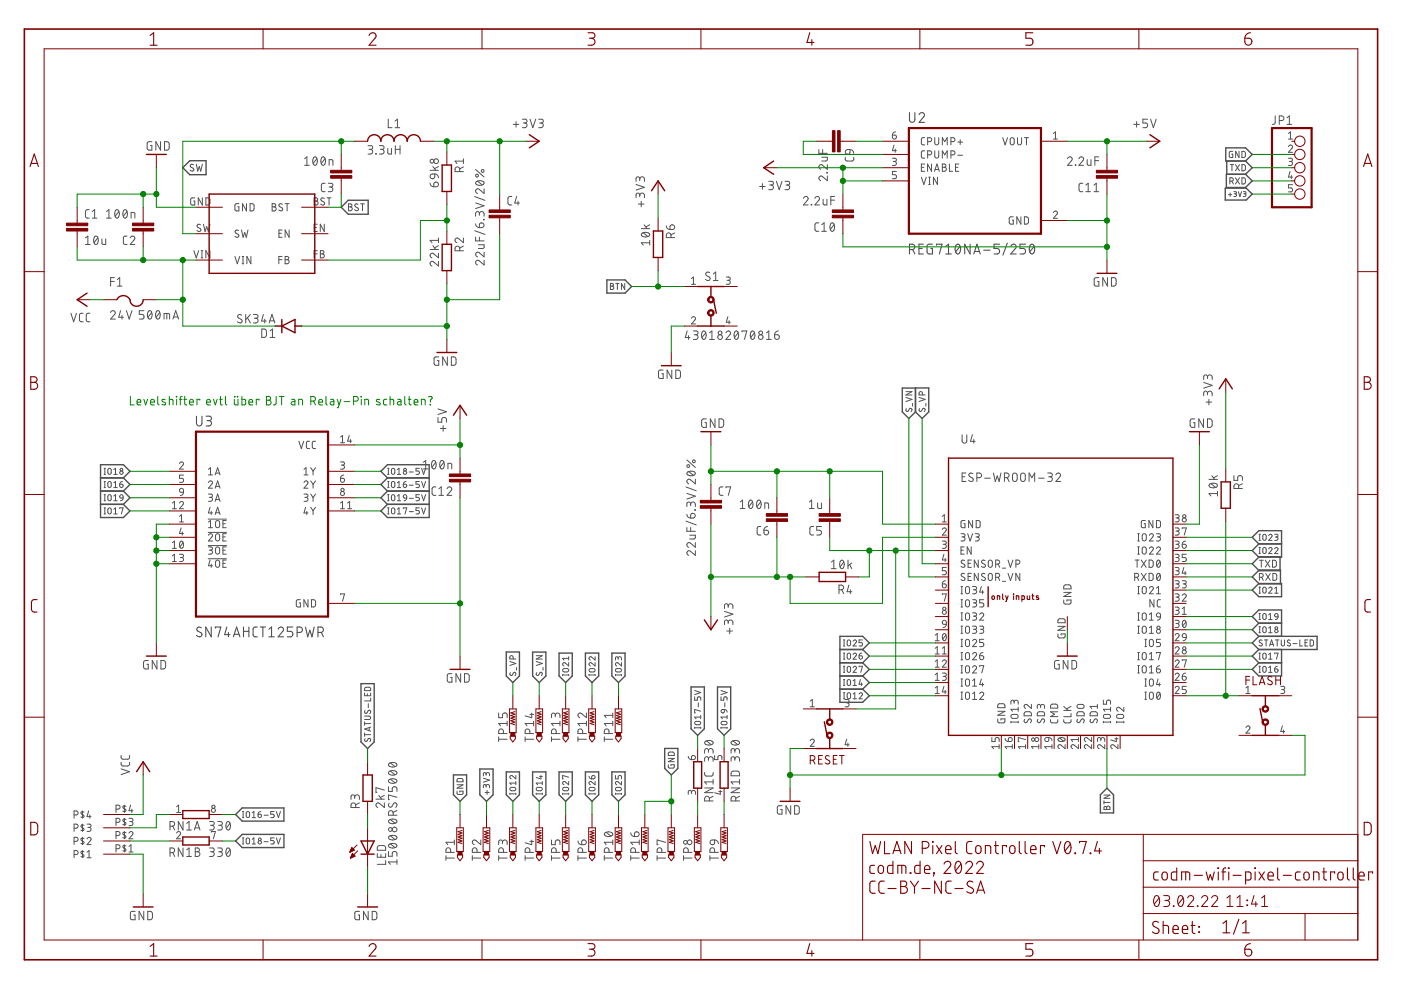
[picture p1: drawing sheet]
<svg xmlns="http://www.w3.org/2000/svg" width="297mm" height="210mm" viewBox="0 0 297 210" stroke-linecap="round" stroke-linejoin="round" font-family="sans-serif">
<g fill="none" stroke="#505050" stroke-width=".21">
<path d="M32.2 30h-.6l-.4 .3v1.1l.3 .4h.7v-1h-.3M34 30v1.8l-1-1.8v1.8M34.9 30l.6 .1 .4 .3v1.1l-.4 .3h-.6zM41 34.9h-.1a.34 .34 0 0 0-.5 .1 .34 .34 0 0 0 .1 .4l.4 .3a.39 .39 0 0 1 0 .6 .39 .39 0 0 1-.6-.2M41.6 34.8l.3 1.5 .3-1 .4 1 .3-1.5M64.6 33.7l.5-.4v1.8M64.6 35.1h1M66.5 33.4l.3-.1a1.07 1.07 0 0 1 0 1.8 1.12 1.12 0 0 1-.3-1.7zM67.2 33.7l-.8 .9M68.2 33.4l.3-.1a1.05 1.05 0 0 1 0 1.8 1.12 1.12 0 0 1-.3-1.7zM68.9 33.7l-.8 .9M68.9 38.9h-.5l-.3 .3 .1 1.2 .2 .2h.5"/>
<path d="M69.6 38.9h.6a.39 .39 0 0 1 .4 .4 .39 .39 0 0 1-.4 .3h-.4M69.8 35.1v-1.3l.7 .2 .1 1.1M70.1 39.6a.5 .5 0 0 1 .5 .5 .5 .5 0 0 1-.5 .5h-.5M78 30.9h.6a.39 .39 0 0 1 .4 .4 .39 .39 0 0 1-.4 .4h-.4M78.5 31.7a.5 .5 0 0 1 .5 .5 .5 .5 0 0 1-.5 .5h-.5M79.7 32.6l.1 .1zM80.4 30.9h.6a.39 .39 0 0 1 .4 .4 .39 .39 0 0 1-.4 .4h-.4M80.9 31.7a.5 .5 0 0 1 .5 .5 .5 .5 0 0 1-.5 .5h-.5M82.2 31.5v1l.3 .2h.5v-1.2M82.3 25.3v1.8h.8M83.8 27.1h1M83.8 25.7l.5-.4v1.8"/>
<path d="M83.8 31.7h1M83.8 30.9v1.8M84.8 30.9v1.8M91.2 38.8l.1 .5 .7 .3M91.2 36.1h1.8M91.4 37l.8-.1v.6a.51 .51 0 0 1-.8 .3 .51 .51 0 0 1 0-.8zM91.8 35.3l.6 .8M92.1 38.7a.51 .51 0 0 1 .8 .2 .51 .51 0 0 1-.4 .7h-.5zM92.2 36.9l.5 .2 .3 .6M93 35.3l-.9 .5M97.5 36.4v-.5a.5 .5 0 0 0-.5-.5 .5 .5 0 0 0-.5 .5v.5h1.8M98.3 35.4l-.8 .4"/>
<path d="M98.3 34.2h-1.8l.4 .5M98.3 33.7v1M100.8 35.9l1.8 1.6M101 38.5a1.12 1.12 0 0 1 1.6 .3 1.05 1.05 0 0 1-1.8 0zM101.2 38.4l1 .8M108.8 26.4h1.2M109.4 25.8v1.2M110.7 25.3h.7a.4 .4 0 0 1 .3 .4 .4 .4 0 0 1-.3 .4h-.4M111.3 26.1a.5 .5 0 0 1 .4 .5 .5 .5 0 0 1-.4 .5h-.6M112.4 25.3l.6 1.8 .6-1.8M114.2 25.3h.6a.4 .4 0 0 1 .4 .4 .4 .4 0 0 1-.4 .4h-.4M114.7 26.1a.5 .5 0 0 1 .5 .5 .5 .5 0 0 1-.5 .5h-.5"/>
<path d="M134.9 39.1l1.7 .6-1.7 .6M135.6 38a.5 .5 0 0 1 .5-.5 .5 .5 0 0 1 .5 .5v.5M135.6 38.3v-.4a.39 .39 0 0 0-.4-.4 .39 .39 0 0 0-.3 .4v.6M161.1 39.5h1.1M161.6 38.9v1.2M163 38.4h.6a.39 .39 0 0 1 .4 .4 .39 .39 0 0 1-.4 .4h-.4M163.5 39.2a.5 .5 0 0 1 .5 .5 .5 .5 0 0 1-.5 .5h-.5M164.6 38.4l.6 1.8 .6-1.8M166.4 38.4h.6a.39 .39 0 0 1 .4 .4 .39 .39 0 0 1-.4 .4h-.4M166.9 39.2a.5 .5 0 0 1 .5 .5 .5 .5 0 0 1-.5 .5h-.5M173.6 31.7v.8h1.8M174.2 33.3h1.2l-.1 .8h-1.1"/>
<path d="M174.4 31.7v.8M175.3 36.6l.1 .1zM175.4 37.3v1l-1-.8a.49 .49 0 0 0-.8 .1 .49 .49 0 0 0 .4 .7M175.4 34.9v1l-1-.8a.49 .49 0 0 0-.8 .1 .49 .49 0 0 0 .4 .7M179.2 33.4v.5l.4 .2h1.2l.2-.2v-.5M179.4 31.8l.8-.1v.6a.5 .5 0 0 1-.7 .3 .5 .5 0 0 1-.1-.8zM180.2 31.7l.6 .2 .2 .6M189.2 28.6h.5a.43 .43 0 0 1 .4 .5 .43 .43 0 0 1-.5 .4 .43 .43 0 0 1-.4-.4zM189.2 33.5l.7 .1 .2 .2-.2 .4h-.5M189.5 30.8l-.3 1.1h.9M189.6 34.2a.43 .43 0 0 1 .5 .5 .43 .43 0 0 1-.5 .4h-.4M189.8 31.6v.7"/>
<path d="M189.9 28l-.6 .2-.1 .4M190.1 36.3h-.9v.7h.5a.43 .43 0 0 1 .4 .5 .43 .43 0 0 1-.4 .4h-.5M195.3 35.5h.6M195.3 37.6l.6 1.5 .5-1.5M196 29.2h-.4l-.3 .3 .1 1 .2 .2h.4M196 32h-.4l-.3 .3 .1 1 .3 .2h.3M196 34.8h-.7v1.5h.7M196.7 30h.4a.42 .42 0 0 0 .4-.4 .42 .42 0 0 0-.4-.4h-.4v1.5M196.7 32.8h.4a.42 .42 0 0 0 .4-.4 .42 .42 0 0 0-.4-.4h-.4v1.5M196.9 39.1h.4M196.9 37.6h.4M197.1 37.6v1.5"/>
<path d="M197.5 34.8v1.5l-.8-1.5v1.5M198.1 36.3l.5-1.5 .6 1.5M198.2 29.2v1.1a.42 .42 0 0 0 .4 .4 .42 .42 0 0 0 .4-.4v-1.1M198.2 32v1.1a.42 .42 0 0 0 .4 .4 .42 .42 0 0 0 .4-.4v-1.1M198.3 35.9h.7M198.8 37.6v1.5l-.9-1.5v1.5M199.8 34.8l.7 .1 .1 .3-.4 .3a.42 .42 0 0 1 .5 .4 .42 .42 0 0 1-.5 .4h-.4zM199.8 30.7v-1.5l.5 .8 .5-.8v1.5M199.8 33.5v-1.5l.5 .8 .5-.8v1.5M199.8 35.5h.4M201.3 34.8v1.5h.7M201.6 30h.4a.42 .42 0 0 0 .5-.4 .42 .42 0 0 0-.5-.4h-.4v1.5"/>
<path d="M201.6 32.8h.4a.42 .42 0 0 0 .5-.4 .42 .42 0 0 0-.5-.4h-.4v1.5M202.6 35.5h.5M203.1 30.1h1M203.1 32.9h1M203.3 34.8h-.7v1.5h.7M203.6 29.6v1M212.6 29.2l.5 1.5 .5-1.5M214.3 29.3l.5-.1 .2 .2v.9a.42 .42 0 0 1-.4 .4 .42 .42 0 0 1-.4-.4zM215.7 29.2v1.1a.43 .43 0 0 0 .5 .4 .43 .43 0 0 0 .4-.4v-1.1M217.2 29.2h.9M217.6 29.2v1.5M223.4 29.5h.8"/>
<path d="M223.4 28.3l.4-.3v1.5M226.3 33.7a.49 .49 0 0 1 .7-.4 .49 .49 0 0 1 .2 .8l-.9 1h1M228 34.9l.1 .2zM228.7 33.7a.49 .49 0 0 1 .7-.4 .49 .49 0 0 1 .2 .8l-.9 1h1M229.6 38.9h-.6l-.2 .3v1.2l.2 .2h.6M230.2 39.2l.5-.3v1.7M230.5 33.8v1.1l.3 .2h.5v-1.3M231.9 39.2l.5-.3v1.7M232.1 34.1h.8M232.9 33.3h-.8v1.8M240.4 26.4h1.2M241 25.8v1.2"/>
<path d="M243.3 25.3h-1v.8h.6a.51 .51 0 0 1 .4 .5 .51 .51 0 0 1-.4 .5h-.6M243.9 25.3l.6 1.8 .6-1.8M260.8 38.4h.3a.36 .36 0 0 0 .4-.3 .36 .36 0 0 0-.4-.4h-.3v1.3M260.8 34.9h.8M261.2 34.9v1.3M261.2 38.4l.3 .6M261.4 32.1l-.7 .1-.1 .9 .2 .3h.6v-.7h-.3M261.9 34.9l.9 1.3M261.9 37.7l.9 1.3M262.7 32.1v1.3l-.7-1.3v1.3M262.8 34.9l-.9 1.3M262.8 37.7l-.9 1.3"/>
<path d="M263.3 32.1h.5l.2 .2 .1 .7-.3 .4h-.5zM263.3 34.9h.5l.2 .2 .1 .7-.3 .4h-.5zM263.3 37.7h.5l.2 .2 .1 .8-.3 .3h-.5zM270.4 24.6l-.1 1.5-.2 .2-.3 .1M271.2 25.6h.5a.5 .5 0 0 0 .5-.5 .5 .5 0 0 0-.5-.5h-.5v1.8M272.9 26.4h1M272.9 25l.5-.4v1.8M273.2 31.1a.42 .42 0 0 1 .6-.3 .42 .42 0 0 1 .1 .6l-.7 .9h.8M273.2 33.5l.6 .1 .2 .2-.2 .4h-.5M273.2 28.3l.4-.3v1.5M273.2 29.5h.8M273.5 36.3l-.3 1.2h.8"/>
<path d="M273.6 34.2a.43 .43 0 0 1 .4 .5 .43 .43 0 0 1-.4 .4h-.4M273.8 37.2v.7M274 39.2h-.8v.6h.5a.43 .43 0 0 1 .4 .5 .43 .43 0 0 1-.4 .4h-.5M18.1 50.4l.5-.3v1.7M18.1 51.8h1M18.9 44.4l-.5 .1-.3 .4 .1 1.1 .2 .2h.5M19.6 46.2h1M19.6 44.9l.5-.5v1.8M20.1 50.2l.2-.1a1.03 1.03 0 0 1 0 1.7 1.11 1.11 0 0 1-.2-1.6zM20.7 50.4l-.8 1M21.6 50.7v1l.3 .1h.5v-1.1M22.6 44.9l.5-.5v1.8"/>
<path d="M22.6 46.2h1M23.5 59.7h.7M24.2 58.9h-.7v1.8M24.5 44.6l.3-.2a1.05 1.05 0 0 1 0 1.8 1.12 1.12 0 0 1-.3-1.6zM24.9 59.3l.5-.4v1.8M25.2 44.9l-.8 .9M26.3 44.6l.2-.2a1.05 1.05 0 0 1 0 1.8 1.14 1.14 0 0 1-.2-1.6zM26.9 44.9l-.8 .9M26.9 50.1h-.5l-.2 .3v1.2l.2 .2h.5M27.6 50.4a.49 .49 0 0 1 .7-.3 .49 .49 0 0 1 .1 .7l-.8 1h1M27.8 46.2v-1.2l.8 .2v1M41.1 53.1l.5 1.6 .5-1.6"/>
<path d="M41.3 42h-.7l-.2 .2v1.1l.2 .2h.7v-.9h-.3M42.5 47.7l-.5-.1-.2 .3 .2 .3 .4 .3a.41 .41 0 0 1 0 .6 .41 .41 0 0 1-.7-.2M42.7 54.7h.3M42.7 53.1h.3M42.8 53.1v1.6M42.9 42v1.5l-.9-1.5v1.5M43.1 47.5l.4 1.6 .3-1.1 .4 1.1 .3-1.6M43.6 42h.6l.3 .2v.9l-.3 .4h-.6zM44.5 53.1v1.6l-.9-1.6v1.6M49.8 54.4l.5 1.5 .5-1.5M50.6 48.9a.39 .39 0 0 0-.6-.1 .39 .39 0 0 0 0 .6l.5 .3a.41 .41 0 0 1-.1 .6 .41 .41 0 0 1-.6-.2M50.7 43.2h-.7l-.2 .2 .1 1.2 .8 .1v-.8h-.3"/>
<path d="M51.2 48.8l.3 1.5 .4-1 .3 1 .4-1.5M51.4 55.9h.3M51.4 54.4h.3M51.5 54.4v1.5M52.3 43.2v1.5l-.9-1.5v1.5M53 43.2h.6l.2 .2v1l-.2 .3h-.6zM53.2 54.4v1.5l-.9-1.5v1.5M57.7 43.2l.7 .1 .1 .3-.4 .3a.43 .43 0 0 1 .5 .4 .43 .43 0 0 1-.5 .4h-.4zM57.7 43.9h.4M59.1 55.1h.7M59.1 49.5h.5M59.8 54.4h-.7v1.5"/>
<path d="M59.8 48.8h-.7v1.5h.7M59.9 43.3a.4 .4 0 0 0-.6-.1 .4 .4 0 0 0-.1 .6l.6 .3a.42 .42 0 0 1-.1 .6 .42 .42 0 0 1-.6-.2M60.5 54.4l.7 .1v.3l-.3 .3a.43 .43 0 0 1 .4 .4 .43 .43 0 0 1-.4 .4h-.4zM60.5 43.2h.8M60.5 55.1h.4M60.9 43.2v1.5M61.3 48.8v1.5l-.8-1.5v1.5M66.6 42l.7 .1v.4l-.3 .1a.42 .42 0 0 1 .4 .5 .42 .42 0 0 1-.4 .4h-.4zM66.6 48.2h.5M66.6 42.6h.4M66.6 53.8h.7M67.3 47.5h-.7v1.6h.7"/>
<path d="M67.3 53.1h-.7v1.6M67.9 53.1l.7 .2v.4l-.3 .1a.42 .42 0 0 1 .5 .5 .42 .42 0 0 1-.5 .4h-.4zM67.9 53.8h.4M68.7 42.1a.39 .39 0 0 0-.5-.1 .39 .39 0 0 0-.1 .5l.6 .3a.42 .42 0 0 1-.1 .7 .42 .42 0 0 1-.6-.2M68.7 47.5v1.6l-.8-1.6v1.6M69.3 42h.9M69.8 42v1.5M73.9 43.2l.6 .1 .1 .3-.3 .3a.41 .41 0 0 1 .4 .4 .41 .41 0 0 1-.4 .4h-.4zM73.9 43.9h.4M75.9 43.3a.37 .37 0 0 0-.6 0 .37 .37 0 0 0 .1 .5l.4 .3a.34 .34 0 0 1 .1 .4 .34 .34 0 0 1-.4 .2l-.3-.2M76.5 43.2h.8M76.9 43.2v1.5"/>
<path d="M91.2 52.9h1.8M91.8 52.1l.6 .8M93 55.4v1l-1-.8a.49 .49 0 0 0-.8 .1 .49 .49 0 0 0 .4 .7M93 53.7v1l-1-.9a.49 .49 0 0 0-.8 .2 .49 .49 0 0 0 .4 .7M93 50.5v1M93 52.1l-.9 .5M93 51h-1.8l.4 .5M97.5 53.2v-.5a.5 .5 0 0 0-.5-.5 .5 .5 0 0 0-.5 .5v.5h1.8M98.3 50.5v1l-1-.9a.49 .49 0 0 0-.8 .2 .49 .49 0 0 0 .4 .7M98.3 52.2l-.8 .4M100.6 48.9l2.2 .8M100.6 41.7l2.2 .8"/>
<path d="M100.8 47.5l.4 .6 .4 .2M100.8 50.3v.8h1.8M100.8 43l1.8 .6-1.8 .6M101.4 51.9h1.2v.7l-1.2 .1M101.6 45.3a.5 .5 0 0 1 .5-.5 .5 .5 0 0 1 .5 .5v.5M101.6 45.7v-.4a.4 .4 0 0 0-.4-.4 .4 .4 0 0 0-.4 .4v.5M101.6 50.3v.8M101.7 47.4a.52 .52 0 0 1 .9 .1 .52 .52 0 0 1-.5 .8h-.5zM102.5 46.5l.1 .1zM102.6 55.2v1l-1-.9a.5 .5 0 0 0-.8 .2 .5 .5 0 0 0 .4 .7M102.6 53.5v1l-1-.9a.5 .5 0 0 0-.8 .2 .5 .5 0 0 0 .4 .7M102.6 40v1l-1-.8a.5 .5 0 0 0-.8 .1 .5 .5 0 0 0 .4 .7"/>
<path d="M108.5 41.7h-.6l-.2 .4v1.1l.2 .2 .6 .1M109.5 41.7l-.4 1.4h1M109.8 42.7v.8M135.3 43.3h1.2M135.6 41.4a.5 .5 0 0 1 .5-.5 .5 .5 0 0 1 .5 .5v.5M135.6 41.7v-.4a.39 .39 0 0 0-.4-.4 .39 .39 0 0 0-.3 .4v.6M136 42.7v1.2M136 48.5h1.8M136.1 49.5a1.11 1.11 0 0 1 1.7 .3 1.06 1.06 0 0 1-1.8 0zM136.4 49.4l1 .7M136.6 47.7l.6 .8M137.8 51.5h-1.8l.4 .5"/>
<path d="M137.8 51v1M137.8 47.7l-.9 .4M141.3 47.9l.1 .4 .6 .4M142.2 47.8a.51 .51 0 0 1 .8 .2 .51 .51 0 0 1-.4 .7h-.6zM142.3 50.4v-.5a.5 .5 0 0 0-.5-.5 .5 .5 0 0 0-.5 .5v.5h1.7M143 49.4l-.7 .4M146.6 59.1l.4-.4v1.6M150.5 57.8a.45 .45 0 0 0-.7 0 .45 .45 0 0 0 0 .6l.6 .3a.45 .45 0 0 1 0 .7 .45 .45 0 0 1-.6 0l-.2-.2M151.2 58.1l.5-.4v1.8M151.2 59.5h1M154 58.7l.6 .1 .2 .2-.2 .4h-.4M154.4 59.4a.42 .42 0 0 1 .4 .5 .42 .42 0 0 1-.4 .4h-.4"/>
<path d="M170.3 42.1a.49 .49 0 0 1 .7-.4 .49 .49 0 0 1 .2 .7l-.9 1.1h1M172 43.3l.1 .2zM172.8 42.1a.49 .49 0 0 1 .6-.4 .49 .49 0 0 1 .2 .7l-.8 1.1h1M173.6 47.2l-.6 .1-.2 .3v1.2l.2 .2h.6M174.2 49h1M174.2 47.6l.5-.4v1.8M174.5 42.2v1.1l.3 .2h.5v-1.3M176.1 42.4h.9M176.2 47.4l.2-.2a1.05 1.05 0 0 1 0 1.8 1.17 1.17 0 0 1-.2-1.6zM176.8 47.6l-.8 1M177 41.7h-.9v1.8M214.8 46h-.6l-.2 .2v1l.2 .3h.6v-.8h-.2"/>
<path d="M216.5 46v1.5l-.9-1.5v1.5M217.2 46h.6l.2 .2 .1 .9-.3 .4h-.6zM223.4 45.1a.42 .42 0 0 1 .5-.3 .42 .42 0 0 1 .2 .6l-.7 .9h.8M230.2 40.6h1M231.9 40.6h1M233 58.9h-.6l-.4 .2v1.2l.2 .3 .8 .1v-1h-.3M234.8 58.9v1.8l-1-1.8v1.8M235.6 58.9h.7l.3 .3v1.1l-.3 .3-.7 .1zM260.5 41.3h.7M260.8 40.9v.7M261.6 40.6l.4 .1 .2 .2-.2 .2h-.3M261.9 41.1l.2 .1 .1 .2-.2 .2-.4 .1"/>
<path d="M262.6 40.6l.3 1.1 .3-1.1M263.6 40.6l.6 .1-.1 .4h-.4M263.9 41.1l.3 .3-.2 .2-.4 .1M15 66.4l.6 1.8 .6-1.8M17.6 66.4l-.5 .1-.3 .3 .1 1.2 .2 .2h.5M19.1 66.4l-.6 .1-.2 .3v1.2l.2 .2h.6M23.5 66.3a.49 .49 0 0 1 .6-.4 .49 .49 0 0 1 .2 .8l-.8 .9h.9M24.9 60.7h1M25.6 65.9l-.4 1.4h1M25.9 66.9v.7M26.8 65.9l.6 1.7 .6-1.7M30.5 65.9h-1v.8h.6a.51 .51 0 0 1 .4 .5 .51 .51 0 0 1-.4 .4h-.6"/>
<path d="M31.5 66l.2-.1a1.03 1.03 0 0 1 0 1.7 1.11 1.11 0 0 1-.2-1.6zM32.2 66.3l-.9 1M33.2 66l.3-.1a1.03 1.03 0 0 1 0 1.7 1.13 1.13 0 0 1-.3-1.6zM33.9 66.3l-.8 1M34.8 67.6v-1.1h1.1l.1 1.1M35.4 66.5v1.1M36.7 67.6l.6-1.7 .6 1.7M36.8 67.2h.9M51.2 66.8a.45 .45 0 0 0-.6-.1 .45 .45 0 0 0-.1 .6l.6 .4a.46 .46 0 0 1 .1 .7 .46 .46 0 0 1-.7-.1l-.2-.1M52.1 66.7v1.8M52.5 67.4l.6 1.1M53.1 66.7l-1 1.1"/>
<path d="M53.7 66.7h.6a.4 .4 0 0 1 .4 .4 .4 .4 0 0 1-.4 .4h-.4M54.2 67.5a.5 .5 0 0 1 .5 .5 .5 .5 0 0 1-.5 .5h-.5M55.5 69.8h.6l.4 .3v1l-.4 .4h-.6zM55.8 66.7l-.3 1.4h1M56.1 67.7v.8M57.1 68.5l.6-1.8 .6 1.8M57.2 68h.9M57.3 71.5h1M57.3 70.1l.5-.3v1.7M93 75.7h-.7l-.2 .2v1.3l.2 .2h.7v-.9h-.3M94.8 75.7v1.7l-.9-1.7v1.7M95.7 75.7h.7l.3 .3v1.1l-.3 .3h-.7z"/>
<path d="M129.4 60.1l.6 .1 .1 .3-.3 .2a.36 .36 0 0 1 .3 .3 .36 .36 0 0 1-.3 .4h-.4zM129.4 60.7h.4M130.5 60.1h.8M130.9 60.1v1.3M132.5 60.1v1.3l-.7-1.3v1.3M140.6 78.5h-.8l-.2 .2v1.2l.2 .3h.8v-1h-.3M142.4 78.5v1.7l-1-1.7v1.7M143.3 78.5h.6l.4 .3v1.1l-.4 .3h-.6zM145.7 70.2l-.4 1.4h1M146 71.2v.8M146.6 67.5a.42 .42 0 0 1 .6-.3 .42 .42 0 0 1 .1 .6l-.7 .9h.9M146.6 60.3h.9"/>
<path d="M147 70.2h.6a.4 .4 0 0 1 .4 .4 .4 .4 0 0 1-.4 .4h-.4M147.5 71a.5 .5 0 0 1 .5 .5 .5 .5 0 0 1-.5 .5h-.5M148.9 70.3l.3-.1a1.05 1.05 0 0 1 0 1.8 1.12 1.12 0 0 1-.3-1.7zM149.6 70.6l-.8 1M150.5 72h.9M150.5 70.6l.4-.4v1.8M153.9 70.6a.49 .49 0 0 1 .7-.4 .49 .49 0 0 1 .1 .8l-.8 1h1M154.3 67.1l-.3 1.2h.8M154.6 68v.7M155.9 70.3l.2-.1a1.07 1.07 0 0 1 0 1.8 1.12 1.12 0 0 1-.2-1.7zM156.5 70.6l-.8 1M157.3 70.4v-.2h1l-.5 1.8"/>
<path d="M159.3 70.3l.3-.1a1.05 1.05 0 0 1 0 1.8 1.14 1.14 0 0 1-.3-1.7zM160 70.6l-.8 1M162.5 72h1M162.5 70.6l.5-.4v1.8M164.2 71h.6a.51 .51 0 0 1 .4 .5 .51 .51 0 0 1-.5 .5 .51 .51 0 0 1-.5-.5zM165 70.2l-.5 .1-.3 .7M256 80a.5 .5 0 0 1 .5-.5 .5 .5 0 0 1 .5 .5v.5M22.1 99.3h.3M22.2 99.3v1.3M23 99.4l.4-.1 .2 .2v.7a.36 .36 0 0 1-.4 .4 .36 .36 0 0 1-.3-.4zM24.1 99.6l.4-.3v1.3M38.1 98.3a.42 .42 0 0 1 .6-.4 .42 .42 0 0 1 .1 .7l-.7 .9h.8"/>
<path d="M44.2 99.5l.4-.3v1.5M63.4 93.6l.5 1.5 .5-1.5M64.5 99.5l.4-.3v1.5M65.6 93.6h-.4l-.2 .3v1l.2 .2h.4M65.9 99.2l.5 .7M66.4 99.9v.8M66.9 93.6h-.5l-.2 .3 .1 1 .1 .2h.5M66.9 99.2l-.5 .7M72.2 97.9l.7 .1 .1 .2-.1 .4h-.5M72.2 92.7l.4-.4v1.6M72.2 93.9h.8M72.6 98.6a.42 .42 0 0 1 .4 .4 .42 .42 0 0 1-.4 .5h-.4"/>
<path d="M74 92.3l-.3 1.2h.8M74.3 93.2v.7M82.2 99.3h.3M82.3 99.3v1.3M83.1 99.4h.5l.1 .8a.36 .36 0 0 1-.3 .4 .36 .36 0 0 1-.4-.4zM84.2 99.6l.4-.3v1.3M88.9 99.3h-.7v.6h.4a.36 .36 0 0 1 .3 .3 .36 .36 0 0 1-.3 .4h-.4M89.4 99.3l.4 1.3 .4-1.3M89.8 98l.5-.4v1.8M89.8 99.4h1M91.7 97.7l.3-.1a1.06 1.06 0 0 1 0 1.8 1.11 1.11 0 0 1-.3-1.7zM92.4 98l-.8 1"/>
<path d="M92.9 88.5v1h.8v-.6a.51 .51 0 0 1 .5-.4 .51 .51 0 0 1 .5 .4v.6M92.9 86.7l1.8 .6-1.8 .6M93.4 90.8h1.2M93.4 97.7l.3-.1a1.03 1.03 0 0 1 0 1.8 1.15 1.15 0 0 1-.3-1.7zM94 90.3v1.1M94.1 98l-.8 1M95 99.4v-1.2l.7 .2 .1 1M145.6 97.5l1.8 1.6M146 100l1 .8M149.8 88.8h-.6l-.4 .3v1.1l.2 .4h.8v-1h-.3M151.6 88.8v1.8l-1-1.8v1.8M152.4 88.8h.7l.3 .4v1.1l-.3 .3h-.7z"/>
<path d="M192.1 83h1.3l-1.3 .8h1.3M192.1 84.3l1.3 .4-1.3 .4M192.2 86.6l-.1 .5 .2 .1 .5-.5a.35 .35 0 0 1 .6 .1 .35 .35 0 0 1-.2 .5M193.5 85.5v.6M194.9 84.3l1.3 .4-1.3 .4M195 86.6l-.1 .5 .3 .1 .4-.5a.32 .32 0 0 1 .5 0 .32 .32 0 0 1 0 .4l-.1 .2M195.6 83.7v-.3a.36 .36 0 0 0-.4-.4 .36 .36 0 0 0-.3 .4v.3h1.3M196.3 85.5v.6M204 92.2v1.3a.5 .5 0 0 0 .5 .5 .5 .5 0 0 0 .5-.5v-1.3M206.2 92.2l-.4 1.4h1M206.5 93.2v.8M253.3 88.8h-.6l-.3 .3-.1 1.1 .3 .4h.7v-1h-.3"/>
<path d="M255.2 88.8v1.8l-1-1.8v1.8M255.2 81.1l1.8 .6-1.8 .6M255.7 85.3h1.2M256 88.8h.7l.3 .4v1.1l-.3 .3h-.7zM256 83.4a.5 .5 0 0 1 .5-.5 .5 .5 0 0 1 .5 .5v.5M256 83.7v-.4a.4 .4 0 0 0-.4-.4 .4 .4 0 0 0-.4 .4v.6M256 80.3v-.4a.4 .4 0 0 0-.4-.4 .4 .4 0 0 0-.4 .4v.6M256.3 84.7v1.2M22.1 102.1h.3M22.1 103.4h.3M22.1 100.6h.3M22.1 109h.3"/>
<path d="M22.1 107.7h.3M22.1 106.2h.3M22.1 104.9h.3M22.2 102.1v1.3M22.2 104.9v1.3M22.2 107.7v1.3M23 102.2l.4-.1 .2 .2v.7a.36 .36 0 0 1-.4 .4 .36 .36 0 0 1-.3-.4zM23 107.8h.5l.1 .8a.36 .36 0 0 1-.4 .4 .36 .36 0 0 1-.3-.4zM23 105h.5l.1 .8a.36 .36 0 0 1-.4 .4 .36 .36 0 0 1-.3-.4zM24.1 103.4h.7M24.1 100.6h.7M24.1 102.4l.4-.3v1.3"/>
<path d="M24.1 105.2l.4-.3v1.3M24.1 108l.4-.3v1.3M24.1 109h.7M24.1 106.2h.7M25.4 102.7h.4a.36 .36 0 0 1 .3 .4 .36 .36 0 0 1-.4 .3 .36 .36 0 0 1-.3-.4zM25.4 107.8v-.1h.7l-.4 1.3M25.5 105h.5l.1 .6-.6-.1zM26 102.1l-.4 .1-.2 .5M26.1 105.6l-.2 .5-.4 .1M36.6 106.7l.4-.4v1.6M36.6 115.1l.4-.4v1.6M36.6 117.9l.4-.4v1.6"/>
<path d="M36.6 107.9h.8M36.6 116.3h.8M36.6 119.1h.8M38.1 106.7a.42 .42 0 0 1 .6-.3 .42 .42 0 0 1 .1 .6l-.7 .9h.8M38.1 117.5l.6 .1 .2 .2-.2 .4h-.5M38.1 109.5l.4-.4v1.6M38.1 110.7h.8M38.2 103.7l.3-.2 .3 .2 .1 .7-.7-.1-.1-.4zM38.2 114.8l.3-.1a.92 .92 0 0 1 0 1.6 .96 .96 0 0 1-.3-1.5zM38.4 111.9l-.3 1.2h.8M38.5 118.2a.42 .42 0 0 1 .4 .4 .42 .42 0 0 1-.4 .5h-.4M38.7 112.8v.7"/>
<path d="M38.8 115.1l-.7 .8M38.9 100.7h-.8v.7h.5a.44 .44 0 0 1 .3 .4 .44 .44 0 0 1-.3 .5h-.5M38.9 104.4l-.3 .5-.4 .2M44.1 110.1h3.9M44.1 112.9h3.9M44.1 115.7h3.9M44.1 118.5h3.9M44.2 102.3a.42 .42 0 0 1 .6-.3 .42 .42 0 0 1 .1 .6l-.7 .9h.9M44.2 104.8h.7l.1 .2-.1 .4-.5 .1M44.2 113.5a.42 .42 0 0 1 .6-.3 .42 .42 0 0 1 .1 .6l-.7 .9h.9M44.2 116h.7l.1 .2-.1 .4h-.5M44.2 110.7l.4-.3v1.5"/>
<path d="M44.2 100.7h.9M44.2 111.9h.9M44.5 107.5l-.3 1.3h.9M44.5 118.7l-.3 1.3h.9M44.6 105.5a.42 .42 0 0 1 .5 .4 .42 .42 0 0 1-.5 .4h-.4M44.6 116.6a.42 .42 0 0 1 .5 .5 .42 .42 0 0 1-.5 .4h-.4M44.8 108.4v.7M44.8 119.6v.7M45.6 100.7l.5-1.5 .6 1.5M45.6 103.5l.5-1.5 .6 1.5M45.6 106.3l.5-1.5 .6 1.5M45.6 109.1l.5-1.6 .6 1.6"/>
<path d="M45.7 100.3h.8M45.7 103.1h.8M45.7 105.9h.8M45.7 108.7h.8M45.8 110.5l.3-.1 .3 .1 .2 1a.43 .43 0 0 1-.5 .4 .43 .43 0 0 1-.4-.4zM45.8 113.3l.3-.1 .3 .1 .2 1a.43 .43 0 0 1-.5 .4 .43 .43 0 0 1-.4-.4zM45.8 116.1l.3-.1 .3 .1 .2 1a.43 .43 0 0 1-.5 .4 .43 .43 0 0 1-.4-.4zM45.8 118.9l.3-.2 .3 .2 .2 1a.43 .43 0 0 1-.5 .4 .43 .43 0 0 1-.4-.4zM47.3 111h.5M47.3 113.8h.5M47.3 116.6h.5M47.3 119.4h.5"/>
<path d="M48 110.4h-.7v1.5h.7M48 113.2h-.7v1.5h.7M48 116h-.7v1.5h.7M48 118.7h-.7v1.6h.7M64.5 102.3a.42 .42 0 0 1 .5-.3 .42 .42 0 0 1 .2 .6l-.7 .9h.8M64.5 104.8h.6l.2 .2-.2 .4-.5 .1M64.5 100.7h.8M64.8 107.5l-.3 1.3h.8M64.9 105.5a.42 .42 0 0 1 .4 .4 .42 .42 0 0 1-.4 .4h-.4M65 108.4v.7M65.9 102l.5 .7M65.9 104.8l.5 .7"/>
<path d="M65.9 107.5l.5 .8M66.4 102.7v.8M66.4 105.5v.8M66.4 108.3v.8M66.9 102l-.5 .7M66.9 104.8l-.5 .7M66.9 107.5l-.5 .8M72.2 101.4h.5a.42 .42 0 0 1 .3 .5 .42 .42 0 0 1-.4 .3 .42 .42 0 0 1-.4-.4zM72.2 107.9h.8M72.2 106.7l.4-.4v1.6M72.9 100.7l-.4 .2-.3 .5M73.7 107.9h.8"/>
<path d="M73.7 106.7l.4-.4v1.6M82.2 102.1h.3M82.2 103.4h.3M82.2 100.6h.3M82.2 109h.3M82.2 107.7h.3M82.2 106.2h.3M82.2 104.9h.3M82.3 102.1v1.3M82.3 104.9v1.3M82.3 107.7v1.3M83.1 102.2h.5l.1 .8a.36 .36 0 0 1-.3 .4 .36 .36 0 0 1-.4-.4z"/>
<path d="M83.1 105h.5l.1 .8a.36 .36 0 0 1-.3 .4 .36 .36 0 0 1-.4-.4zM83.1 107.8h.5l.1 .8a.36 .36 0 0 1-.3 .4 .36 .36 0 0 1-.4-.4zM84.2 103.4h.8M84.2 102.4l.4-.3v1.3M84.2 105.2l.4-.3v1.3M84.2 108l.4-.3v1.3M84.2 100.6h.8M84.2 109h.8M84.2 106.2h.8M85.5 102.7h.4a.35 .35 0 0 1 .3 .3 .35 .35 0 0 1-.3 .4 .35 .35 0 0 1-.4-.4zM85.5 107.8v-.1h.7l-.3 1.3M85.6 105h.5l.1 .6-.6-.1z"/>
<path d="M86.1 102.1l-.4 .1-.2 .5M86.2 105.6l-.1 .3-.4 .3M86.8 102.9h.8M86.8 100.1h.8M86.8 105.7h.8M86.8 108.5h.8M88.9 102.1h-.7v.6h.4a.36 .36 0 0 1 .3 .3 .36 .36 0 0 1-.3 .4h-.4M88.9 104.9h-.7v.6h.4a.37 .37 0 0 1 .3 .3 .37 .37 0 0 1-.3 .4h-.4M88.9 107.7h-.7v.5h.4a.37 .37 0 0 1 .3 .4 .37 .37 0 0 1-.3 .4h-.4M89.4 102.1l.4 1.3 .4-1.3M89.4 104.9l.4 1.3 .4-1.3M89.4 107.7l.4 1.3 .4-1.3"/>
<path d="M92.4 103.2l-.5 .1-.3 .3 .1 1.2 .2 .2h.5M93 105h1M93 103.6l.6-.4v1.8M94.8 103.6a.49 .49 0 0 1 .7-.3 .49 .49 0 0 1 .1 .7l-.8 1h1M145.4 110.5l2.2 .8M145.4 103.3l2.2 .8M145.6 109.1l.1 .2a.75 .75 0 0 0 .7 .5M145.6 111.8v.8h1.8M145.6 104.6l1.8 .6-1.8 .6M145.6 100.2a1.17 1.17 0 0 1 1.8 .2 1.05 1.05 0 0 1-1.8 0zM146.2 113.5h1.2v.6l-.2 .2h-1M146.4 106.9a.5 .5 0 0 1 .5-.5 .5 .5 0 0 1 .5 .5v.5"/>
<path d="M146.4 107.2v-.4a.4 .4 0 0 0-.4-.4 .4 .4 0 0 0-.4 .4v.6M146.4 111.8v.8M146.5 109a.51 .51 0 0 1 .9 .1 .51 .51 0 0 1-.5 .7h-.5zM147.3 108.1l.1 .1zM147.4 116.8v1l-1-.9a.49 .49 0 0 0-.8 .2 .49 .49 0 0 0 .4 .7M147.4 115v1l-1-.8a.5 .5 0 0 0-.8 .1 .5 .5 0 0 0 .4 .7M147.4 101.6v1l-1-.9a.49 .49 0 0 0-.8 .2 .49 .49 0 0 0 .4 .7M153.3 103.2l-.6 .1-.2 .3v1.2l.2 .2h.6M153.9 103.4v-.2h1l-.5 1.8M157 106.4l.4-.4v1.8M157 107.8h.9M158.9 106.2l.3-.2a1.07 1.07 0 0 1 0 1.8 1.12 1.12 0 0 1-.3-1.6z"/>
<path d="M159.6 106.4l-.8 1M160.6 106.2l.3-.2a1.05 1.05 0 0 1 0 1.8 1.12 1.12 0 0 1-.3-1.6zM161.3 106.4l-.8 1M161.3 111.6l-.5 .1-.3 .3v1.2l.3 .2h.5M162 112.4h.6a.5 .5 0 0 1 .4 .6 .5 .5 0 0 1-.6 .4 .5 .5 0 0 1-.4-.5zM162.2 107.8v-1.2l.7 .2 .1 1M162.8 111.6l-.5 .2-.3 .6M171.6 107.8h1M171.6 106.4l.5-.4v1.8M172.5 111.6l-.5 .1-.3 .3v1.2l.3 .2h.5M173.4 106.6v1l.3 .2h.5v-1.2M174.2 111.6h-1v.8h.6a.52 .52 0 0 1 .4 .5 .52 .52 0 0 1-.4 .5h-.6"/>
<path d="M176.3 119.2l.5-.4v1.8M178.2 118.9l.3-.1a1.05 1.05 0 0 1 0 1.8 1.14 1.14 0 0 1-.3-1.7zM178.9 119.2l-.8 1M179.8 118.8v1.8M180.1 119.7l.5 .9M180.6 119.4l-.8 .6M199.8 112.3a.42 .42 0 0 1 .6-.4 .42 .42 0 0 1 .1 .7l-.7 .9h.8M199.8 114.7l.6 .1 .2 .2-.2 .4h-.4M199.8 110.7h.8M199.8 109.5l.4-.4v1.6M200.1 117.5l-.3 1.2h.8M200.2 115.4a.43 .43 0 0 1 .4 .4 .43 .43 0 0 1-.4 .5h-.4"/>
<path d="M200.4 118.4v.7M203.8 113.2h.6l.2 .2-.2 .4h-.5M203.8 116.6h.5M204 101.1h.6M204.2 113.8a.43 .43 0 0 1 .4 .5 .43 .43 0 0 1-.4 .4h-.4M204.4 116h-.6v1.5h.6M204.5 118.9l-.4-.2-.3 .4 .2 .3 .4 .3a.39 .39 0 0 1 .1 .5 .39 .39 0 0 1-.6 0l-.1-.1M204.6 110.4h-.6l-.2 .2v.9l.2 .4h.6v-.9h-.3M204.8 100.3h-.8v1.8h.8M205.2 113.2l.5 1.5 .5-1.5M205.3 119.4h.5M205.9 116v1.5l-.8-1.5v1.5"/>
<path d="M206 118.7h-.7v1.6h.7M206.2 110.4v1.5l-.8-1.5v1.5M206.3 100.4a.46 .46 0 0 0-.7 0 .46 .46 0 0 0 0 .6l.6 .3a.45 .45 0 0 1 0 .7 .45 .45 0 0 1-.7 0l-.1-.2M206.8 113.2h.6l.2 .2-.2 .4h-.5M207 110.4h.6l.2 .2v1l-.2 .3h-.6zM207.1 101.3h.5a.5 .5 0 0 0 .5-.5 .5 .5 0 0 0-.5-.5h-.5v1.8M207.2 113.8a.43 .43 0 0 1 .4 .5 .43 .43 0 0 1-.4 .4h-.4M207.4 118.7v1.6l-.8-1.6v1.6M208.8 101.4h1.2M208.9 118.9l-.5-.2-.3 .4 .2 .3 .5 .3a.42 .42 0 0 1-.1 .6 .42 .42 0 0 1-.6-.2M209.7 118.9l.3-.2 .3 .2 .1 1a.43 .43 0 0 1-.4 .4 .43 .43 0 0 1-.5-.4zM210.6 100.3l.4 1.8 .4-1.2 .4 1.2 .4-1.8"/>
<path d="M211.1 119.6h.4a.43 .43 0 0 0 .5-.4 .43 .43 0 0 0-.5-.5h-.4v1.6M211.6 119.6l.4 .7M213 101.3h.4a.5 .5 0 0 0 .5-.5 .5 .5 0 0 0-.5-.5h-.4v1.8M213.6 101.3l.4 .8M213.7 118.7l.5 1.6 .6-1.6M214.9 100.4l.3-.1 .3 .2 .2 1.1a.5 .5 0 0 1-.5 .5 .5 .5 0 0 1-.5-.5v-1zM215.4 119.6h.4a.43 .43 0 0 0 .4-.4 .43 .43 0 0 0-.4-.5h-.4v1.6M216.5 100.5l.3-.2 .5 .2 .1 1.1a.5 .5 0 0 1-.5 .5 .5 .5 0 0 1-.5-.5zM218.2 102.1v-1.8l.6 1 .6-1v1.8M220.2 101.4h1.2M222.1 100.3h.6a.4 .4 0 0 1 .4 .4 .4 .4 0 0 1-.4 .4h-.4M222.6 101.1a.5 .5 0 0 1 .5 .5 .5 .5 0 0 1-.5 .5h-.5"/>
<path d="M223.9 100.7a.49 .49 0 0 1 .7-.4 .49 .49 0 0 1 .1 .8l-.8 1h1M240.7 118.7h.8M241.1 118.7v1.6M241.2 114.7h.4M241.2 113.2h.4M241.2 117.5h.4M241.2 116h.4M241.4 113.2v1.5M241.4 116v1.5M242 118.7l1 1.6M242.3 113.3l.3-.1 .3 .1 .1 1a.43 .43 0 0 1-.4 .4 .43 .43 0 0 1-.4-.4zM242.3 116.1l.3-.1 .3 .1 .1 1a.43 .43 0 0 1-.4 .4 .43 .43 0 0 1-.4-.4z"/>
<path d="M242.8 110.4h-.7v1.4l.7 .1v-.9h-.2M243 118.7l-1 1.6M243.6 118.7l.6 .1 .3 .2v.9l-.3 .4h-.6zM243.7 113.5a.42 .42 0 0 1 .6-.3 .42 .42 0 0 1 .1 .6l-.7 .9h.8M243.7 116.3a.42 .42 0 0 1 .6-.3 .42 .42 0 0 1 .1 .6l-.7 .9h.8M244.4 110.4v1.5l-.8-1.5v1.5M245.2 110.4h.6l.2 .2v1l-.2 .3h-.6zM245.2 113.2h.7l.1 .2-.1 .4h-.5M245.2 116.3a.42 .42 0 0 1 .6-.3 .42 .42 0 0 1 .1 .6l-.7 .9h.8M245.4 118.9l.2-.2a.92 .92 0 0 1 0 1.6 .96 .96 0 0 1-.2-1.4zM245.6 113.8a.43 .43 0 0 1 .4 .5 .43 .43 0 0 1-.4 .4h-.4M246 119.1l-.7 .9"/>
<path d="M249.2 109.1l.6 .1 .2 .2-.2 .4h-.5M249.2 111.9l.6 .1 .2 .2-.2 .4h-.5M249.2 114.7l.6 .1 .2 .2-.2 .4h-.5M249.2 117.5l.6 .1 .2 .2-.2 .4h-.5M249.6 109.8a.42 .42 0 0 1 .4 .4 .42 .42 0 0 1-.4 .5h-.4M249.6 112.6a.42 .42 0 0 1 .4 .4 .42 .42 0 0 1-.4 .5h-.4M249.6 115.4a.43 .43 0 0 1 .4 .4 .43 .43 0 0 1-.4 .5h-.4M249.6 118.2a.42 .42 0 0 1 .4 .4 .42 .42 0 0 1-.4 .5h-.4M250.7 115.4h.5a.43 .43 0 0 1 .3 .5 .43 .43 0 0 1-.4 .4 .43 .43 0 0 1-.4-.5zM250.7 112.1v-.2h.8l-.4 1.6M251.4 114.7l-.6 .3-.1 .4M251.5 117.5h-.8v.7h.5a.43 .43 0 0 1 .3 .4 .43 .43 0 0 1-.3 .5h-.5"/>
<path d="M256.3 101.6h1.8M256.5 102.7a1.12 1.12 0 0 1 1.6 .2 1.05 1.05 0 0 1-1.8 0zM256.7 102.5l1 .8M256.9 100.9l.6 .7M258.1 104.6h-1.8l.4 .6M258.1 104.2v1M258.1 100.9l-.8 .4M261.6 100.9v1h.8v-.6a.51 .51 0 0 1 .5-.4 .51 .51 0 0 1 .5 .4v.6M262.6 103.6v-.5a.5 .5 0 0 0-.5-.5 .5 .5 0 0 0-.5 .5v.5h1.8M263.4 102.6l-.8 .4M266.9 117.4h.3M266.9 116.1h.3"/>
<path d="M266.9 114.6h.3M266.9 113.3h.3M267 118.8h.8M267.1 113.3v1.3M267.1 116.1v1.3M267.4 118.8v1.4M267.8 116.2h.6l.1 .8a.36 .36 0 0 1-.4 .4 .36 .36 0 0 1-.4-.4zM267.8 113.4h.6l.1 .8a.36 .36 0 0 1-.4 .4 .36 .36 0 0 1-.4-.4zM268.3 118.8l.9 1.4M269 116.4a.36 .36 0 0 1 .5-.3 .36 .36 0 0 1 .1 .5l-.6 .8h.7M269 113.6a.36 .36 0 0 1 .5-.3 .36 .36 0 0 1 .1 .6l-.6 .7h.7M269.2 118.8l-.9 1.4"/>
<path d="M269.8 118.8h.6l.2 .2v.8l-.2 .4h-.6zM270.3 116.4a.35 .35 0 0 1 .5-.3 .35 .35 0 0 1 .1 .5l-.6 .8h.7M270.3 113.3h.5l.2 .2-.2 .3-.4 .1M270.6 113.9a.36 .36 0 0 1 .4 .3 .36 .36 0 0 1-.4 .4h-.3M63.7 127.1l-.7 .1-.2 .2v1l.2 .3h.7v-.9h-.3M65.3 127.1v1.6l-.9-1.6v1.6M66 127.1l.6 .1 .3 .2v.9l-.3 .4h-.6zM72.2 126.1v-.2h.8l-.4 1.6M108.8 139.7v-.3a.35 .35 0 0 0-.4-.4 .35 .35 0 0 0-.3 .4v.3h1.3M113.7 139h1.3l-1.3 .7h1.3M120.6 139.2v.8M120.6 139.6h-1.3l.3 .4"/>
<path d="M126.2 139.2v.8l-.7-.7a.36 .36 0 0 0-.6 .2 .36 .36 0 0 0 .3 .5M131.1 139.6a.35 .35 0 0 1 .3-.4 .35 .35 0 0 1 .4 .4v.4M131.1 139.8l-.1-.4-.3-.2-.2 .2v.6M153.6 129.6l1.8 .6-1.8 .6M154.1 133.8h1.2M154.4 132a.5 .5 0 0 1 .5-.5 .5 .5 0 0 1 .5 .5v.4M154.4 132.2v-.4a.39 .39 0 0 0-.4-.4 .39 .39 0 0 0-.4 .4v.6M154.4 128.5a.5 .5 0 0 1 .5-.5 .5 .5 0 0 1 .5 .5v.5M154.4 128.8v-.4a.39 .39 0 0 0-.4-.4 .39 .39 0 0 0-.4 .4v.6M154.7 133.2v1.2M176.3 120.6h1M177.9 125.1h.5a.5 .5 0 0 0 .5-.5 .5 .5 0 0 0-.5-.5h-.5v1.8"/>
<path d="M178.5 125.1l.4 .8M178.8 135.7h.3M178.8 137h.3M178.8 139.8h.3M178.8 138.5h.3M179 135.7v1.3M179 138.5v1.3M179.7 138.6h.5l.1 .8a.36 .36 0 0 1-.3 .4 .36 .36 0 0 1-.4-.4zM179.7 135.8h.5l.1 .8a.36 .36 0 0 1-.3 .4 .36 .36 0 0 1-.4-.4zM180 124.1l-.4 1.4h1M180.3 125.1v.8M180.9 138.8a.36 .36 0 0 1 .5-.3 .36 .36 0 0 1 .1 .5l-.6 .8h.7"/>
<path d="M180.9 136a.36 .36 0 0 1 .5-.3 .36 .36 0 0 1 .1 .5l-.6 .8h.7M182.1 139h.5a.36 .36 0 0 1 .3 .4 .36 .36 0 0 1-.4 .4 .36 .36 0 0 1-.4-.4zM182.7 138.5l-.3 .1-.3 .4M182.9 135.7h-.8v.5h.5a.36 .36 0 0 1 .3 .4 .36 .36 0 0 1-.3 .4h-.5M198.3 134.7l.4-.4v1.5M198.3 137.5l.4-.4v1.6M198.3 135.8h.8M198.3 138.7h.8M199.8 123.8h.5a.43 .43 0 0 1 .3 .5 .43 .43 0 0 1-.4 .4 .43 .43 0 0 1-.4-.5zM199.8 126.1v-.2h.8l-.4 1.6M199.8 137.5l.4-.4v1.6M199.8 138.7h.8"/>
<path d="M199.9 131.6l.3-.1 .3 .1 .1 .8-.7-.1-.1-.3zM200 134.4l.2-.1a.9 .9 0 0 1 0 1.5 .93 .93 0 0 1-.2-1.4zM200.5 123.1l-.4 .2-.3 .5M200.6 134.7l-.7 .8M200.6 120.3h-.8v.7h.5a.43 .43 0 0 1 .3 .4 .43 .43 0 0 1-.3 .5h-.5M200.6 132.4l-.2 .5-.4 .2M203.8 128.7h.3M203.8 127.1h.3M203.8 125.9h.3M203.8 124.4h.3M203.8 131.5h.3M203.8 129.9h.3"/>
<path d="M203.8 134.3h.3M203.8 132.8h.3M203.8 137.1h.3M203.8 135.6h.3M203.8 139.9h.3M203.8 138.3h.3M203.9 124.4v1.5M203.9 127.1v1.6M203.9 129.9v1.6M203.9 132.8v1.5M203.9 135.6v1.5M203.9 138.3v1.6"/>
<path d="M204.5 121.7l-.5-.1-.2 .3 .2 .3 .4 .2a.39 .39 0 0 1 .1 .6 .39 .39 0 0 1-.6 0l-.1-.1M204.8 124.5l.5-.1 .2 .2v.9a.42 .42 0 0 1-.4 .4 .42 .42 0 0 1-.4-.4zM204.8 127.3l.3-.2 .3 .2 .1 1a.42 .42 0 0 1-.4 .4 .42 .42 0 0 1-.4-.4zM204.8 130.1l.3-.2 .3 .2 .1 1a.42 .42 0 0 1-.4 .4 .42 .42 0 0 1-.4-.4zM204.8 132.9l.5-.1 .2 .2v.9a.42 .42 0 0 1-.4 .4 .42 .42 0 0 1-.4-.4zM204.8 135.7l.5-.1 .2 .2v.9a.42 .42 0 0 1-.4 .4 .42 .42 0 0 1-.4-.4zM204.8 138.5l.3-.2 .3 .2 .1 1a.42 .42 0 0 1-.4 .4 .42 .42 0 0 1-.4-.4zM205.3 122.2h.5M206 121.6h-.7v1.5h.7M206.2 124.4h.7l.2 .2-.2 .4h-.5M206.2 127.1l.7 .1 .2 .2-.2 .4h-.5M206.2 129.9l.7 .1 .2 .2-.2 .4h-.5"/>
<path d="M206.2 132.8h.7l.2 .2-.2 .4h-.5M206.2 135.9a.42 .42 0 0 1 .6-.3 .42 .42 0 0 1 .1 .6l-.7 .9h.9M206.2 138.7a.42 .42 0 0 1 .6-.3 .42 .42 0 0 1 .1 .6l-.7 .9h.9M206.6 125a.43 .43 0 0 1 .5 .5 .43 .43 0 0 1-.5 .4h-.4M206.6 127.8a.43 .43 0 0 1 .5 .5 .43 .43 0 0 1-.5 .4h-.4M206.6 130.6a.42 .42 0 0 1 .5 .5 .42 .42 0 0 1-.5 .4h-.4M206.6 133.4a.42 .42 0 0 1 .5 .5 .42 .42 0 0 1-.5 .4h-.4M207.4 121.6v1.5l-.8-1.5v1.5M207.7 130.3a.43 .43 0 0 1 .6-.3 .43 .43 0 0 1 .1 .6l-.7 .9h.9M207.7 132.8h.7l.2 .2-.2 .4h-.5M207.7 139h.5a.43 .43 0 0 1 .4 .5 .43 .43 0 0 1-.5 .4 .43 .43 0 0 1-.4-.4zM208.1 124.4l-.4 1.1h.9"/>
<path d="M208.2 133.4a.42 .42 0 0 1 .4 .5 .42 .42 0 0 1-.4 .4h-.5M208.3 125.2v.7M208.4 138.3l-.4 .2-.3 .5M208.6 127.1h-.9v.7h.5a.45 .45 0 0 1 .4 .5 .45 .45 0 0 1-.4 .4h-.5M208.6 135.6h-.9v.6h.5a.44 .44 0 0 1 .4 .5 .44 .44 0 0 1-.4 .4h-.5M208.9 121.7l-.6-.1-.2 .3 .2 .3 .5 .2a.39 .39 0 0 1 0 .6 .39 .39 0 0 1-.6 0l-.1-.1M209.7 121.7l.3-.1 .3 .1 .1 1a.43 .43 0 0 1-.4 .4 .43 .43 0 0 1-.5-.4zM211.1 122.4h.4a.42 .42 0 0 0 .5-.4 .42 .42 0 0 0-.5-.4h-.4v1.5M211.6 122.4l.4 .7M212.5 120.5h.7M212.5 123.3h.7M213.7 121.6l.5 1.5 .6-1.5"/>
<path d="M216.2 121.6v1.5l-.8-1.5v1.5M224.3 134.4v.6l.2 .2 1 .1 .3-.3v-.6h-.8v.3M224.3 132.8h1.5l-1.5 .8h1.5M224.4 131.3l1.2-.1 .2 .2v.6h-1.5zM225.5 127.2l.1 .7 .3 .2h1l.2-.4v-.5h-.9v.3M225.5 125.6h1.6l-1.6 .9h1.6M225.7 124.1l1.1-.1 .2 .3 .1 .6h-1.6zM240.6 122.4h.4a.42 .42 0 0 0 .4-.4 .42 .42 0 0 0-.4-.4h-.4v1.5M241.1 122.4l.3 .7M241.2 125.9h.4M241.2 124.4h.4M241.2 131.5h.4"/>
<path d="M241.2 129.9h.4M241.2 134.3h.4M241.2 132.8h.4M241.2 139.9h.4M241.2 138.3h.4M241.4 124.4v1.5M241.4 129.9v1.6M241.4 132.8v1.5M241.4 138.3v1.6M242 121.6l1 1.5M242.3 124.5l.3-.1 .3 .1 .1 1a.43 .43 0 0 1-.4 .4 .43 .43 0 0 1-.4-.4zM242.3 130.1l.3-.2 .3 .2 .1 1a.43 .43 0 0 1-.4 .4 .43 .43 0 0 1-.4-.4z"/>
<path d="M242.3 132.9l.3-.1 .3 .1 .1 1a.43 .43 0 0 1-.4 .4 .43 .43 0 0 1-.4-.4zM242.3 138.5l.3-.2 .3 .2 .1 1a.43 .43 0 0 1-.4 .4 .43 .43 0 0 1-.4-.4zM242.7 137.1h.4M242.7 135.6h.4M242.9 135.6v1.5M243 121.6l-1 1.5M243.6 121.6h.6l.3 .2v.9l-.3 .4h-.6zM243.7 124.7a.42 .42 0 0 1 .6-.3 .42 .42 0 0 1 .1 .6l-.7 .9h.8M243.7 131.5h.8M243.7 134.3h.8M243.7 139.9h.8M243.7 130.3l.4-.4v1.6"/>
<path d="M243.7 133.1l.4-.3v1.5M243.7 138.7l.4-.4v1.6M243.8 135.7l.3-.1 .3 .1 .1 1a.42 .42 0 0 1-.4 .4 .42 .42 0 0 1-.4-.4zM244.7 127.1v1.6l-.9-1.6v1.6M245.2 125.9h.8M245.2 138.5v-.2h.8l-.4 1.6M245.2 124.7l.4-.3v1.5M245.3 130.1l.3-.2 .3 .2 .1 .7-.7-.1-.1-.3zM245.4 121.6h.2a.9 .9 0 0 1 0 1.5 .94 .94 0 0 1-.2-1.5zM246 121.9l-.7 .8M246 127.1l-.4 .1-.2 .3v1l.2 .2h.4M246 130.8l-.1 .4-.5 .3"/>
<path d="M246 135.6h-.8v.6h.5a.44 .44 0 0 1 .4 .5 .44 .44 0 0 1-.4 .4h-.5M249.2 120.3l.6 .1 .2 .2-.2 .4h-.5M249.2 123.1h.6l.2 .3-.2 .4h-.5M249.2 125.9l.6 .1 .2 .2-.2 .4h-.5M249.2 128.7l.6 .1 .2 .2-.2 .4h-.5M249.2 131.5l.6 .1 .2 .2-.2 .4h-.5M249.2 134.7a.42 .42 0 0 1 .5-.4 .42 .42 0 0 1 .2 .7l-.7 .8h.8M249.2 137.5a.42 .42 0 0 1 .5-.4 .42 .42 0 0 1 .2 .7l-.7 .9h.8M249.6 121a.42 .42 0 0 1 .4 .4 .42 .42 0 0 1-.4 .5h-.4M249.6 123.8a.42 .42 0 0 1 .4 .4 .42 .42 0 0 1-.4 .5h-.4M249.6 126.6a.43 .43 0 0 1 .4 .4 .43 .43 0 0 1-.4 .5h-.4M249.6 129.4a.42 .42 0 0 1 .4 .4 .42 .42 0 0 1-.4 .5h-.4"/>
<path d="M249.6 132.2a.42 .42 0 0 1 .4 .4 .42 .42 0 0 1-.4 .5h-.4M250.7 123.1h.6l.2 .3-.2 .4h-.5M250.7 126.3a.42 .42 0 0 1 .6-.4 .42 .42 0 0 1 .1 .7l-.7 .9h.8M250.7 130.3h.8M250.7 129.1l.4-.4v1.6M250.8 134.5l.3-.2 .3 .2 .1 .7-.7-.1-.1-.4zM250.8 131.6l.3-.1a.89 .89 0 0 1 0 1.6 1 1 0 0 1-.3-1.5zM251 120.3l-.3 1.2h.8M251.1 123.8a.42 .42 0 0 1 .4 .4 .42 .42 0 0 1-.4 .5h-.4M251.3 121.2v.7M251.4 131.9l-.7 .8M251.5 135.2l-.3 .5-.4 .1"/>
<path d="M266.9 134.2h.3M266.9 132.9h.3M266.9 139.8h.3M266.9 138.5h.3M266.9 131.4h.3M266.9 130.1h.3M266.9 125.8h.3M266.9 124.5h.3M267 122.4h.4a.4 .4 0 0 0 .4-.4 .4 .4 0 0 0-.4-.4h-.4v1.4M267.1 124.5v1.3M267.1 130.1v1.3M267.1 132.9v1.3"/>
<path d="M267.1 138.5v1.3M267.5 122.4l.3 .6M267.6 135.8l-.5-.1-.1 .3 .5 .4a.35 .35 0 0 1 0 .6 .35 .35 0 0 1-.6-.2M267.8 133h.6l.1 .8a.36 .36 0 0 1-.4 .4 .36 .36 0 0 1-.4-.4zM267.8 138.6h.6l.1 .8a.36 .36 0 0 1-.4 .4 .36 .36 0 0 1-.4-.4zM267.8 130.2h.6l.1 .8a.36 .36 0 0 1-.4 .4 .36 .36 0 0 1-.4-.4zM267.8 124.6h.6l.1 .8a.36 .36 0 0 1-.4 .4 .36 .36 0 0 1-.4-.4zM268.1 135.7h.7M268.4 121.6l.9 1.4M268.4 135.7v1.3M269 124.8a.36 .36 0 0 1 .5-.3 .36 .36 0 0 1 .1 .6l-.6 .7h.7M269 134.2h.7"/>
<path d="M269 133.2l.3-.3v1.3M269 130.4l.3-.3v1.3M269 138.8l.3-.3v1.3M269 139.8h.7M269 131.4h.7M269.2 137l.4-1.3 .4 1.3M269.3 136.6h.6M269.3 121.6l-.9 1.4M269.9 121.6h.5l.3 .2v.8l-.3 .4h-.5zM270.3 124.8l.3-.3v1.3M270.3 138.6v-.1h.7l-.4 1.3M270.3 125.8h.7"/>
<path d="M270.4 130.2h.5l.1 .6-.7-.1zM270.4 135.7h.7M270.8 135.7v1.3M271 130.8l-.3 .5-.3 .1M271.7 135.7v.9a.35 .35 0 0 0 .3 .4 .35 .35 0 0 0 .4-.4v-.9M273.5 135.8l-.4-.1-.2 .3 .6 .4a.35 .35 0 0 1-.1 .6 .35 .35 0 0 1-.5-.2M274.1 136.5h.9M275.6 135.7v1.3h.6M276.7 136.2h.4M277.3 135.7h-.6v1.3h.6M277.8 135.7h.5l.2 .2v.8l-.2 .2-.5 .1zM31.4 140h-.6l-.3 .3-.1 1.1 .3 .4h.7v-1h-.3"/>
<path d="M33.3 140v1.8l-1-1.8v1.8M34.1 140l.7 .1 .3 .3v1.1l-.3 .3h-.7zM77.3 151.8h.9a.36 .36 0 0 1 .4 .4 .36 .36 0 0 1-.4 .3h-.9M77.3 153.4h1.3M77.3 155.8h1.3M77.3 146.9v.6h1.3v-.6M77.3 153.1v.7M77.3 155.4v.7M77.4 156.6l-.1 .4 .3 .2 .4-.5a.35 .35 0 0 1 .6 0 .35 .35 0 0 1-.2 .5M77.4 150.6l-.1 .5 .3 .2 .4-.6a.35 .35 0 0 1 .6 .1 .35 .35 0 0 1-.2 .5M77.4 145.8l1-.1 .1 .2 .1 .5h-1.3zM77.9 147.1v.4"/>
<path d="M78.1 149.2v.9M78.3 154.3v.6M78.6 154.2l-1.3 .4 1.3 .4M78.6 148v.6h-1.3M95.8 142.8l-.7 .1-.3 .2v1.1l.3 .4h.7v-1h-.3M97.7 142.8v1.8l-1-1.8v1.8M98.5 142.8l.6 .1 .4 .3v1.1l-.4 .3h-.6zM105.7 151.2v1h.8v-.6a.51 .51 0 0 1 .5-.4 .51 .51 0 0 1 .5 .4v.6M105.7 156.2v1M105.7 156.7h1.8M106.7 155.5v-.5a.51 .51 0 0 0-.5-.4 .51 .51 0 0 0-.5 .4v.5h1.8M107.5 152.9v1"/>
<path d="M107.5 153.4h-1.8l.4 .5M108.1 140.3l1.3 .4-1.3 .4M108.2 142.6l-.1 .4 .3 .2 .4-.5a.35 .35 0 0 1 .6 0 .35 .35 0 0 1-.2 .6M109.5 141.5v.6M111.3 156.2v1M111.3 156.7h1.8M112.3 155.5v-.5a.5 .5 0 0 0-.5-.5 .5 .5 0 0 0-.5 .5v.5h1.8M112.3 151.5h.8M112.7 151.2v1l-1.4-.4M113.1 153.4h-1.8l.4 .5M113.1 152.9v1M113.7 140.3l1.3 .4-1.3 .4"/>
<path d="M113.8 142.6l-.1 .4 .3 .2 .4-.5a.32 .32 0 0 1 .5 0 .32 .32 0 0 1 0 .4l-.1 .2M115.1 141.5v.6M116.9 156.2v1M116.9 156.7h1.8M117.7 151.7a.5 .5 0 0 1 .5-.5 .5 .5 0 0 1 .5 .5v.5M117.7 152v-.4a.4 .4 0 0 0-.4-.4 .4 .4 0 0 0-.4 .4v.6M117.9 155.5v-.5a.5 .5 0 0 0-.5-.5 .5 .5 0 0 0-.5 .5v.5h1.8M118.7 152.9v1M118.7 153.4h-1.8l.4 .5M119.3 143v.3M119.3 143.1h1.3M119.4 141.9l.8-.1a.36 .36 0 0 1 .4 .3 .36 .36 0 0 1-.4 .4l-.8-.1z"/>
<path d="M120.6 140.5v.7l-.7-.6a.35 .35 0 0 0-.6 .1 .35 .35 0 0 0 .3 .5M120.6 143v.3M122.5 156.2v1M122.5 156.7h1.8M123.5 155.5v-.5a.5 .5 0 0 0-.5-.5 .5 .5 0 0 0-.5 .5v.5h1.8M124.3 151.2v1l-1-.9a.49 .49 0 0 0-.7 .2 .49 .49 0 0 0 .3 .7M124.3 153.4h-1.8l.4 .5M124.3 152.9v1M124.9 143v.3M124.9 143.1h1.3M125 141.9l.8-.1a.36 .36 0 0 1 .4 .3 .36 .36 0 0 1-.4 .4l-.8-.1zM126.2 140.5v.7l-.7-.6a.35 .35 0 0 0-.6 .1 .35 .35 0 0 0 .3 .5"/>
<path d="M126.2 143v.3M128.1 156.2v1M128.1 156.7h1.8M129.1 155.5v-.5a.5 .5 0 0 0-.5-.5 .5 .5 0 0 0-.5 .5v.5h1.8M129.9 151.2v1M129.9 152.9v1M129.9 153.4h-1.8l.4 .5M129.9 151.7h-1.8l.4 .5M130.5 143v.3M130.5 143.1h1.3M130.6 141.9l.8-.1a.36 .36 0 0 1 .4 .3 .36 .36 0 0 1-.4 .4l-.8-.1zM131.8 140.5v.7l-.7-.6a.35 .35 0 0 0-.6 .1 .35 .35 0 0 0 .3 .5"/>
<path d="M131.8 143v.3M141.8 159.6l.9-.1 .2 .2 .1 .5h-1.3zM147.3 147.7v.8h.5v-.5a.37 .37 0 0 1 .4-.3 .37 .37 0 0 1 .4 .3v.5M147.3 154.2v.3M147.3 154.3h1.3M147.3 146.4l1.3 .4-1.3 .5M147.4 153.1l.8-.1a.36 .36 0 0 1 .4 .3 .36 .36 0 0 1-.4 .4l-.8-.1zM148.1 149v.9M148.6 150.8l-1.3-.4v.8h.1M148.6 152h-1.3l.3 .4M148.6 151.7v.7M148.6 154.2v.3"/>
<path d="M149.5 157.2a1.12 1.12 0 0 1 1.7 .3 1.05 1.05 0 0 1-1.8 0zM149.8 157.1l1 .8M150.2 159.2a.5 .5 0 0 1 .5-.5 .5 .5 0 0 1 .5 .5v.5M150.2 159.5v-.4a.4 .4 0 0 0-.4-.4 .4 .4 0 0 0-.4 .4v.6M152.9 147.7v.8h.6v-.5a.36 .36 0 0 1 .3-.3 .36 .36 0 0 1 .4 .3v.5M152.9 154.3h1.3M152.9 154.2v.3M152.9 146.4l1.3 .4-1.3 .5M153 153.1l.8-.1a.36 .36 0 0 1 .4 .3 .36 .36 0 0 1-.4 .4l-.8-.1zM153 150.5l.6-.1v.5a.36 .36 0 0 1-.5 .2 .36 .36 0 0 1-.1-.6zM153.6 150.4l.3 .1 .3 .5M153.7 149v.9"/>
<path d="M154.2 151.7v.7M154.2 154.2v.3M154.2 152h-1.3l.3 .4M155.1 157.2a1.12 1.12 0 0 1 1.7 .3 1.05 1.05 0 0 1-1.8 0zM155.4 157.1l1 .8M155.8 159.2a.5 .5 0 0 1 .5-.5 .5 .5 0 0 1 .5 .5v.5M155.8 159.5v-.4a.4 .4 0 0 0-.4-.4 .4 .4 0 0 0-.4 .4v.6M171.8 157.1a.43 .43 0 0 1 .6-.4 .43 .43 0 0 1 .1 .7l-.7 .8h.9M171.8 148.7l.4-.4v1.6M171.8 149.9h.9M178.8 148.2h.3M178.8 146.9h.3"/>
<path d="M178.8 142.6h.3M178.8 141.3h.3M178.8 145.4h.3M178.8 144.1h.3M179 141.3v1.3M179 144.1v1.3M179 146.9v1.3M179.2 148.3h.6l.2 .3-.2 .4h-.5M179.5 156.7l-.3 1.2h.8M179.6 149a.43 .43 0 0 1 .4 .4 .43 .43 0 0 1-.4 .5h-.4M179.7 147h.5l.1 .8a.36 .36 0 0 1-.3 .4 .36 .36 0 0 1-.4-.4zM179.7 141.4h.5l.1 .8a.36 .36 0 0 1-.3 .4 .36 .36 0 0 1-.4-.4z"/>
<path d="M179.7 144.2h.5l.1 .8a.36 .36 0 0 1-.3 .4 .36 .36 0 0 1-.4-.4zM179.8 157.6v.6M180.9 141.6a.36 .36 0 0 1 .5-.3 .36 .36 0 0 1 .1 .5l-.6 .8h.7M180.9 148.2h.7M180.9 147.2l.3-.3v1.3M180.9 144.4l.3-.3v1.3M180.9 145.4h.7M182.1 147.2a.35 .35 0 0 1 .5-.3 .35 .35 0 0 1 .2 .5l-.7 .8h.8M182.1 141.4v-.1h.8l-.4 1.3M182.4 144.1l-.3 1h.8M182.6 144.8v.6M198.3 147h.8"/>
<path d="M198.3 140.3l.4-.4v1.6M198.3 143.1l.4-.4v1.6M198.3 145.9l.4-.4v1.5M198.3 141.5h.8M198.3 144.3h.8M199.8 140.3a.41 .41 0 0 1 .6-.4 .41 .41 0 0 1 .1 .7l-.7 .9h.8M199.8 142.7h.6l.2 .3-.2 .4h-.4M200.1 145.5l-.3 1.2h.8M200.2 143.4a.42 .42 0 0 1 .4 .4 .42 .42 0 0 1-.4 .5h-.4M200.4 146.4v.6M203.8 145.5h.3M203.8 148.3h.3"/>
<path d="M203.8 142.7h.3M203.8 141.1h.3M203.8 144h.3M203.8 146.7h.3M203.9 141.1v1.6M203.9 144v1.5M203.9 146.7v1.6M204.8 141.3l.3-.2 .3 .2 .1 1a.42 .42 0 0 1-.4 .4 .42 .42 0 0 1-.4-.4zM204.8 144.1l.5-.1 .2 .2v.9a.42 .42 0 0 1-.4 .4 .42 .42 0 0 1-.4-.4zM204.8 146.9l.5-.1 .2 .2v.8a.42 .42 0 0 1-.4 .5 .42 .42 0 0 1-.4-.5zM206.2 141.5a.42 .42 0 0 1 .6-.3 .42 .42 0 0 1 .1 .6l-.7 .9h.9M206.2 145.5h.9"/>
<path d="M206.2 148.3h.9M206.2 144.3l.4-.3v1.5M206.2 147.1l.4-.4v1.6M207.7 147.1a.43 .43 0 0 1 .6-.3 .43 .43 0 0 1 .1 .6l-.7 .9h.9M207.7 141.3v-.2h.9l-.4 1.6M208.1 144l-.4 1.1h.9M208.3 144.8v.7M210.3 156.4v.8h.7v-.5a.43 .43 0 0 1 .4-.3 .43 .43 0 0 1 .4 .3v.5M211.5 152.4l.1 .7 .2 .1 .9 .1 .3-.2 .1-.7h-.9v.3M211.5 150.8h1.6l-1.6 .9h1.6M211.7 149.3l1.1-.1 .2 .3 .1 .6h-1.6zM211.8 158.3h-1.5l.4 .4"/>
<path d="M211.8 157.9v.8M213.1 156.5l.1 .5 .6 .2M213.9 156.5a.44 .44 0 0 1 .7 .1 .44 .44 0 0 1-.4 .6h-.4zM214.3 153.1h1.6M214.3 152.9v.4M214.5 151.6l.9-.1a.42 .42 0 0 1 .5 .4 .42 .42 0 0 1-.5 .4h-.8l-.2-.2zM214.6 158.3h-1.5l.3 .4M214.6 157.9v.8M215 148.9a.43 .43 0 0 1 .4-.5 .43 .43 0 0 1 .5 .5v.4M215 149.1v-.5l-.4-.1-.2 .1-.1 .7M215.9 149.9v.9M215.9 152.9v.4"/>
<path d="M215.9 150.4h-1.6l.4 .4M217.3 152.5l-.2 .5 .4 .2 .2-.1 .3-.5a.38 .38 0 0 1 .6-.1 .38 .38 0 0 1 0 .6l-.1 .2M217.3 151l1.1-.1 .2 .3 .1 .6h-1.6zM217.4 158.3h-1.5l.3 .4M217.4 156.8l-1.5-.4v.8h.2M217.4 157.9v.8M218.7 149.4v.8l-.9-.7a.41 .41 0 0 0-.6 .1 .41 .41 0 0 0 .3 .6M220 152.5l-.1 .4 .4 .3 .3-.1 .2-.5a.38 .38 0 0 1 .6-.1 .38 .38 0 0 1 0 .6l-.1 .2M220 151l1.2-.1 .2 .3 .1 .6h-1.6zM220.2 158.3h-1.5l.3 .4M220.2 157.9v.8M220.6 149.8a.42 .42 0 0 1 .4-.4 .42 .42 0 0 1 .5 .4v.4"/>
<path d="M220.6 150v-.5l-.4-.1-.2 .1-.1 .7M221.6 156.5l.8-.1v.5a.43 .43 0 0 1-.7 .3 .43 .43 0 0 1-.1-.7zM222.4 156.4l.4 .1 .2 .6M222.7 152.6l.1 .5 .3 .2 .9-.1 .2-.1 .1-.5M222.9 149.4l1.1-.1 .2 .3 .1 .5h-1.6zM223 158.3h-1.5l.3 .4M223 157.9v.8M224.3 150.9h-1.6l.9 .5-.9 .5h1.6M224.4 156.6a.94 .94 0 0 1 1.4 .2 .9 .9 0 0 1-1.5 0zM224.6 140h-.6l-.4 .3v1.3l.2 .2h.8v-1h-.3M224.6 156.5l.9 .6M225.5 152.6l.1 .5 .3 .2 1-.1 .2-.6"/>
<path d="M225.5 150.6h1.6M225.5 149.8l1 .8M225.8 157.9v.8l-.8-.7a.42 .42 0 0 0-.7 .1 .42 .42 0 0 0 .3 .6M226.4 140v1.8l-1-1.8v1.8M227.1 151.3v.7h-1.6M227.1 149.8l-1 .5M227.3 140l.6 .1 .3 .3 .1 .9-.4 .5h-.6zM228.5 152.5l-.2 .5 .4 .2 .2-.1 .3-.5a.38 .38 0 0 1 .6-.1 .38 .38 0 0 1 0 .6l-.1 .2M228.5 151l1.1-.1 .2 .3 .1 .6h-1.6zM228.5 149.5l.9-.1a.42 .42 0 0 1 .5 .4 .42 .42 0 0 1-.5 .4l-.9-.1-.2-.3zM228.6 157.9v.8l-.8-.7a.42 .42 0 0 0-.7 .1 .42 .42 0 0 0 .3 .6M228.6 156.4v.8"/>
<path d="M228.6 156.8h-1.5l.3 .4M231.2 152.5l-.1 .4 .4 .3 .3-.1 .2-.5a.38 .38 0 0 1 .6-.1 .38 .38 0 0 1 0 .6l-.1 .2M231.2 151l1.2-.1 .2 .3 .1 .6h-1.6zM231.4 157.9v.8l-.8-.7a.41 .41 0 0 0-.7 .1 .41 .41 0 0 0 .3 .6M231.4 156.4v.8l-.8-.7a.41 .41 0 0 0-.7 .1 .41 .41 0 0 0 .3 .6M232.7 149.4v.8M232.7 149.8h-1.6l.4 .4M233.4 156.8a.42 .42 0 0 1 .4-.4 .42 .42 0 0 1 .4 .4v.4M233.4 157.1l-.1-.5-.3-.2-.3 .2v.6M233.9 148.4v.9h.7v-.5a.43 .43 0 0 1 .4-.4 .43 .43 0 0 1 .5 .4v.5M233.9 153.1h1.6M233.9 152.9v.4"/>
<path d="M234 151.6l1-.1a.42 .42 0 0 1 .5 .4 .42 .42 0 0 1-.5 .4l-1-.1zM234.2 157.9v.8l-.8-.7a.42 .42 0 0 0-.7 .1 .42 .42 0 0 0 .3 .6M235.5 150.4h-1.6l.4 .4M235.5 149.9v.9M235.5 152.9v.4M236.3 156.6h.7M236.7 156.4v.8l-1.2-.3M236.7 153.1h1.6M236.7 152.9v.4M236.9 151.6l.9-.1a.42 .42 0 0 1 .5 .4 .42 .42 0 0 1-.5 .4h-.8l-.3-.2zM237 157.9v.8l-.8-.7a.42 .42 0 0 0-.7 .1 .42 .42 0 0 0 .3 .6M238.3 149.9v.9l-.9-.7a.42 .42 0 0 0-.7 .1 .42 .42 0 0 0 .4 .6"/>
<path d="M238.3 152.9v.4M241.2 142.7h.4M241.2 141.1h.4M241.4 141.1v1.6M242.3 141.3l.3-.2 .3 .2 .1 1a.43 .43 0 0 1-.4 .4 .43 .43 0 0 1-.4-.4zM242.7 145.5h.4M242.7 148.3h.4M242.7 144h.4M242.7 146.7h.4M242.9 144v1.5M242.9 146.7v1.6M243.7 142.7h.8"/>
<path d="M243.7 141.5l.4-.4v1.6M243.8 144.1l.3-.1 .3 .1 .1 1a.42 .42 0 0 1-.4 .4 .42 .42 0 0 1-.4-.4zM243.8 146.9l.3-.2 .3 .2 .1 .9a.42 .42 0 0 1-.4 .5 .42 .42 0 0 1-.4-.5zM245.2 141.8h.5a.43 .43 0 0 1 .4 .5 .43 .43 0 0 1-.5 .4 .43 .43 0 0 1-.4-.4zM245.4 146.9l.2-.2a.92 .92 0 0 1 0 1.6 .96 .96 0 0 1-.2-1.4zM245.5 144l-.3 1.1h.8M245.8 144.8v.7M245.9 141.1l-.6 .3-.1 .4M246 147.1l-.7 .8M249.2 140.3a.41 .41 0 0 1 .5-.4 .41 .41 0 0 1 .2 .7l-.7 .9h.8M249.2 143.1a.42 .42 0 0 1 .5-.4 .42 .42 0 0 1 .2 .7l-.7 .9h.8M249.2 145.9a.42 .42 0 0 1 .5-.4 .42 .42 0 0 1 .2 .7l-.7 .8h.8"/>
<path d="M250.7 143.4h.5a.43 .43 0 0 1 .3 .5 .43 .43 0 0 1-.4 .4 .43 .43 0 0 1-.4-.5zM250.7 140.1v-.2h.8l-.4 1.6M251.4 142.7l-.6 .3-.1 .4M251.5 145.5h-.8v.7h.5a.43 .43 0 0 1 .3 .4 .43 .43 0 0 1-.3 .4h-.5M264.2 154.3a.43 .43 0 0 1 .6-.4 .43 .43 0 0 1 .1 .7l-.7 .8h.8M264.2 145.9l.4-.4v1.5M264.2 147h.8M266.9 142.6h.3M266.9 141.3h.3M267.1 141.3v1.3M267.8 141.4h.6l.1 .8a.36 .36 0 0 1-.4 .4 .36 .36 0 0 1-.4-.4zM269 142.6h.7"/>
<path d="M269 141.6l.3-.3v1.3M270.3 141.8h.4a.36 .36 0 0 1 .3 .4 .36 .36 0 0 1-.4 .3 .36 .36 0 0 1-.3-.3zM270.8 141.3l-.4 .2-.1 .3M271.5 145.5h.7l.2 .3-.2 .4h-.5M271.9 153.9l-.4 1.2h.9M272 146.2a.42 .42 0 0 1 .4 .4 .42 .42 0 0 1-.4 .4h-.5M272.1 154.8v.6M15.7 178.4h.5a.43 .43 0 0 0 .4-.4 .43 .43 0 0 0-.4-.5h-.5v1.6M15.7 175.6h.5a.43 .43 0 0 0 .4-.4 .43 .43 0 0 0-.4-.5h-.5v1.6M15.7 172.8h.5a.42 .42 0 0 0 .4-.4 .42 .42 0 0 0-.4-.5h-.5v1.6M17.5 171.9v1.6M17.5 174.7v1.6"/>
<path d="M17.5 177.5v1.6M17.8 177.8l-.3-.1-.3 .1v.3l.6 .5-.2 .3-.5-.1M17.8 175l-.4-.1-.2 .1 .1 .4 .5 .4-.2 .3-.5-.1M17.8 172.2l-.4-.1-.2 .2v.2l.5 .3a.34 .34 0 0 1-.1 .5 .34 .34 0 0 1-.5-.1M18.5 177.9a.42 .42 0 0 1 .6-.3 .42 .42 0 0 1 .1 .6l-.7 .9h.8M18.5 174.7l.6 .1 .2 .2-.2 .4h-.5M18.8 171.9l-.3 1.2h.8M18.9 175.4a.42 .42 0 0 1 .4 .5 .42 .42 0 0 1-.4 .4h-.4M19 172.8v.7M24.6 180h.4a.42 .42 0 0 0 .5-.5 .42 .42 0 0 0-.5-.4h-.4v1.5M24.6 177.2h.4a.43 .43 0 0 0 .5-.5 .43 .43 0 0 0-.5-.4h-.4v1.5M24.6 174.3h.4a.42 .42 0 0 0 .5-.4 .42 .42 0 0 0-.5-.4h-.4v1.5"/>
<path d="M24.6 171.6h.4a.42 .42 0 0 0 .5-.5 .42 .42 0 0 0-.5-.4h-.4v1.6M25.7 161.6v.6l.4 .2h1.1l.3-.2v-.6M25.7 160.2v.5l.4 .3h1.1l.3-.3v-.5M25.7 163l1.8 .6-1.8 .6M26.4 170.7v1.6M26.4 173.5v1.5M26.4 176.3v1.5M26.4 179.1v1.5M26.7 179.4l-.6-.1v.4l.6 .5-.2 .3-.5-.1M26.7 176.6l-.5-.1-.1 .1v.3l.6 .5-.2 .3-.5-.1M26.7 173.8l-.5-.1-.1 .1v.3l.5 .3a.34 .34 0 0 1-.1 .5 .34 .34 0 0 1-.5-.1M26.7 171l-.5-.1-.2 .3 .7 .5v.2l-.4 .2-.3-.1"/>
<path d="M27.3 176.6a.42 .42 0 0 1 .6-.3 .42 .42 0 0 1 .2 .7l-.8 .8h.9M27.3 173.5h.7l.2 .3-.2 .4h-.5M27.3 179.5l.5-.4v1.5M27.7 170.7l-.4 1.2h.9M27.8 174.2a.43 .43 0 0 1 .4 .4 .43 .43 0 0 1-.4 .4h-.5M27.9 171.6v.7M36 175.2h.5a.5 .5 0 0 0 .5-.5 .5 .5 0 0 0-.5-.5h-.5v1.8M36.6 175.2l.4 .8M37.4 176.6a.42 .42 0 0 1 .6-.3 .42 .42 0 0 1 .2 .7l-.8 .8h.9M37.4 171l.5-.3v1.6M37.4 172.3h.9M38.8 174.2v1.8l-1-1.8v1.8"/>
<path d="M38.8 179.8v1.8l-1-1.8v1.8M39.6 176h1M39.6 174.6l.5-.4v1.8M41.2 176l.6-1.8 .6 1.8M41.4 175.5h.8M41.4 179.8h.5a.4 .4 0 0 1 .4 .4 .4 .4 0 0 1-.4 .4 .5 .5 0 0 1 .5 .5 .5 .5 0 0 1-.5 .5h-.5zM44.4 174.2h.6a.4 .4 0 0 1 .4 .4 .4 .4 0 0 1-.4 .4h-.4M44.4 179.8h.6a.4 .4 0 0 1 .4 .4 .4 .4 0 0 1-.4 .4h-.4M44.8 176.5v-.2h.9l-.5 1.5M44.9 175a.5 .5 0 0 1 .5 .5 .5 .5 0 0 1-.5 .5h-.5M46.2 174.2h.6a.4 .4 0 0 1 .4 .4 .4 .4 0 0 1-.4 .4h-.4M46.2 179.8h.6a.4 .4 0 0 1 .4 .4 .4 .4 0 0 1-.4 .4h-.4"/>
<path d="M46.7 175a.5 .5 0 0 1 .4 .5 .5 .5 0 0 1-.4 .5h-.5M48.1 174.3l.3-.1a1.07 1.07 0 0 1 0 1.8 1.12 1.12 0 0 1-.3-1.7zM48.1 179.9l.3-.1a1.07 1.07 0 0 1 0 1.8 1.12 1.12 0 0 1-.3-1.7zM48.8 174.6l-.8 1M51.4 173.4h.3M51.4 172.1h.3M51.4 178.9h.3M51.4 177.7h.3M51.5 172.1v1.3M51.5 177.7v1.2M52.3 172.2l.4-.1 .2 .2v.7a.36 .36 0 0 1-.3 .4 .36 .36 0 0 1-.4-.4zM52.3 177.8h.5l.1 .8a.36 .36 0 0 1-.3 .3 .36 .36 0 0 1-.4-.3z"/>
<path d="M53.5 172.3l.3-.2v1.3M53.5 177.9l.3-.2v1.2M53.5 173.4h.7M53.5 178.9h.7M54.7 172.6h.4a.36 .36 0 0 1 .3 .4 .36 .36 0 0 1-.3 .4 .36 .36 0 0 1-.4-.4zM55.3 172.1l-.4 .1-.2 .4M56 172.8h.9M56 178.5h.9M58.1 172.1h-.7v.5h.4a.36 .36 0 0 1 .3 .4 .36 .36 0 0 1-.3 .4h-.4M58.1 177.7h-.7v.5h.4a.37 .37 0 0 1 .3 .4 .37 .37 0 0 1-.3 .3h-.4M58.6 172.1l.4 1.3 .5-1.3M58.6 177.7l.4 1.2 .5-1.2"/>
<path d="M75.2 169a.5 .5 0 0 1 .5-.5 .5 .5 0 0 1 .5 .5v.5M75.2 169.3v-.4a.39 .39 0 0 0-.4-.4 .39 .39 0 0 0-.4 .4v.6M75.4 171.2v-.5a.5 .5 0 0 0-.5-.5 .5 .5 0 0 0-.5 .5v.5h1.8M76.2 170.2l-.8 .4M79.7 169.4h1.8M80.1 179.5l.4-.2 1.1 .1 .1 .2 .1 .7h-1.8zM80.3 168.6l.6 .8M81.5 170.2v1l-1-.8a.49 .49 0 0 0-.8 .1 .49 .49 0 0 0 .4 .7M81.5 168.6l-.9 .5M81.5 167.5l-1.8-.5v1h.2M82.4 166.8v1h.8v-.6a.51 .51 0 0 1 .5-.4 .51 .51 0 0 1 .5 .4v.6M82.5 179a1.12 1.12 0 0 1 1.7 .3 1.07 1.07 0 0 1-1.8 0z"/>
<path d="M82.5 177.3a1.17 1.17 0 0 1 1.7 .3 1.05 1.05 0 0 1-1.8 0zM82.5 173.9a1.14 1.14 0 0 1 1.7 .2 1.05 1.05 0 0 1-1.8 0zM82.5 165.3a1.17 1.17 0 0 1 1.7 .3 1.05 1.05 0 0 1-1.8 0zM82.5 163.6a1.12 1.12 0 0 1 1.7 .3 1.07 1.07 0 0 1-1.8 0zM82.5 161.9a1.12 1.12 0 0 1 1.7 .3 1.07 1.07 0 0 1-1.8 0zM82.5 170.3a.45 .45 0 0 0-.1 .7 .45 .45 0 0 0 .7-.1l.3-.5a.45 .45 0 0 1 .7 0 .45 .45 0 0 1 0 .6l-.2 .2M82.8 178.9l1 .8M82.8 177.2l1 .8M82.8 173.8l1 .7M82.8 165.2l1 .8M82.8 163.5l1 .8M82.8 161.8l1 .7"/>
<path d="M83.4 172.8v-.4a.5 .5 0 0 0-.5-.5 .5 .5 0 0 0-.5 .5v.4h1.8M84.2 169l-1.8-.4v.9h.2M84.2 171.9l-.8 .4M96.3 178.6h-1.7l.3 .5M96.3 178.1v1M96.9 167.7l.1 .7h.9l.2-.1 .1-.6h-.7v.3M96.9 166.4h1.3l-1.3 .7h1.3M97 165.2l1-.1 .1 .2 .1 .5h-1.3zM101.9 178.1v1l-1-.9a.5 .5 0 0 0-.8 .2 .5 .5 0 0 0 .4 .7M102.5 165l1.3 .4-1.3 .4M102.8 168h.9M103.1 166.7a.36 .36 0 0 1 .3-.4 .36 .36 0 0 1 .4 .4v.3"/>
<path d="M103.1 166.9l-.1-.4-.3-.2-.2 .2v.5M103.1 164.2a.36 .36 0 0 1 .3-.4 .36 .36 0 0 1 .4 .4v.3M103.1 164.4l-.1-.4-.3-.2-.2 .2v.5M103.3 167.6v.8M106.5 178.6a.5 .5 0 0 1 .5-.5 .5 .5 0 0 1 .5 .5v.5M106.5 178.9v-.4a.4 .4 0 0 0-.4-.4 .4 .4 0 0 0-.4 .4v.6M108.1 168.3h1.3M108.1 168.2v.2M108.2 167l.8-.1a.36 .36 0 0 1 .4 .4 .36 .36 0 0 1-.4 .4l-.7-.1-.2-.2zM109.4 164.4v.7l-.7-.6a.36 .36 0 0 0-.6 .1 .36 .36 0 0 0 .3 .5M109.4 165.7v.7M109.4 168.2v.2"/>
<path d="M109.4 166h-1.3l.3 .4M112.3 178.4h.8M112.7 178.1v1l-1.4-.4M113.7 168.3h1.3M113.7 168.2v.2M113.8 167l.8-.1a.36 .36 0 0 1 .4 .4 .36 .36 0 0 1-.4 .4l-.8-.1zM114.4 164.6h.6M114.7 164.4v.7l-1-.3M115 166h-1.3l.3 .4M115 165.7v.7M115 168.2v.2M116.9 178.1v1h.8v-.6a.51 .51 0 0 1 .5-.4 .51 .51 0 0 1 .5 .4v.6"/>
<path d="M119.3 168.3h1.3M119.3 168.2v.2M119.4 167l.8-.1a.36 .36 0 0 1 .4 .4 .36 .36 0 0 1-.4 .4l-.7-.1-.2-.2zM120.6 165.7v.7l-.7-.6a.35 .35 0 0 0-.6 .1 .35 .35 0 0 0 .3 .5M120.6 168.2v.2M120.6 164.8l-1.3-.4v.7h.1M122.5 178.3l.1 .2a.75 .75 0 0 0 .7 .6M123.4 178.2a.51 .51 0 0 1 .9 .2 .51 .51 0 0 1-.5 .7h-.5zM124.9 164.6l.1 .3 .5 .2M124.9 168.3h1.3M124.9 168.2v.2M125 167l.8-.1a.36 .36 0 0 1 .4 .4 .36 .36 0 0 1-.4 .4l-.7-.1-.2-.2z"/>
<path d="M125.5 164.5a.37 .37 0 0 1 .6 .1 .37 .37 0 0 1-.3 .5h-.3zM126.2 165.7v.7l-.7-.6a.35 .35 0 0 0-.6 .1 .35 .35 0 0 0 .3 .5M126.2 168.2v.2M128.2 176.6a1.12 1.12 0 0 1 1.7 .3 1.05 1.05 0 0 1-1.8 0zM128.5 176.5l1 .8M129.9 178.6h-1.8l.4 .5M129.9 178.1v1M130.5 164.4v.7h.6v-.4a.35 .35 0 0 1 .3-.3 .35 .35 0 0 1 .4 .3v.4M130.5 168.3h1.3M130.5 168.2v.2M130.6 167l.8-.1a.36 .36 0 0 1 .4 .4 .36 .36 0 0 1-.4 .4l-.8-.1zM131.8 165.7v.7l-.7-.6a.35 .35 0 0 0-.6 .1 .35 .35 0 0 0 .3 .5"/>
<path d="M131.8 168.2v.2M133.7 176.6l.2 .4 .6 .4M134.6 176.5a.51 .51 0 0 1 .9 .2 .51 .51 0 0 1-.5 .7h-.5zM135.5 178.6h-1.8l.4 .5M135.5 178.1v1M141.1 178.6l-1.8-.5v1h.2M141.7 162.1l.1 .7 .9 .1 .2-.2 .1-.6h-.7v.2M141.7 160.8h1.3l-1.3 .7h1.3M145.9 160.4l.1 .4 .6 .3M146.6 168a.43 .43 0 0 1 .4-.4 .43 .43 0 0 1 .5 .4v.4M146.6 168.3v-.5l-.4-.2-.3 .2v.6M146.7 160.3a.44 .44 0 0 1 .7 .1 .44 .44 0 0 1-.4 .7h-.4z"/>
<path d="M149.4 163.8v.5l.4 .2h1.2l.2-.2v-.5M149.4 167.1h1.8l-1.8 1h1.8M150.2 160.9a.5 .5 0 0 1 .5-.5 .5 .5 0 0 1 .5 .5v.5M150.2 161.2v-.4a.4 .4 0 0 0-.4-.4 .4 .4 0 0 0-.4 .4v.6M150.4 169.8v-.5a.51 .51 0 0 0-.5-.5 .51 .51 0 0 0-.5 .5v.5h1.8M150.7 178.2l.8-.1v.6a.5 .5 0 0 1-.7 .3 .5 .5 0 0 1-.1-.8zM151.2 165.3v1M151.2 168.8l-.8 .4M151.2 165.8h-1.8l.4 .5M151.5 178.1l.6 .2 .2 .6M151.5 160.2v.9h.7v-.6a.43 .43 0 0 1 .4-.3 .43 .43 0 0 1 .5 .3v.6M152.4 167.8h.7"/>
<path d="M152.7 167.6v.8l-1.2-.3M155 167.1h1.8l-1.8 1h1.8M155.1 163.7l.4-.2h.9l.4 .4v.6h-1.8zM155.8 160.9a.5 .5 0 0 1 .5-.5 .5 .5 0 0 1 .5 .5v.5M155.8 161.2v-.4a.4 .4 0 0 0-.4-.4 .4 .4 0 0 0-.4 .4v.6M156 169.8v-.5a.5 .5 0 0 0-.5-.5 .5 .5 0 0 0-.5 .5v.5h1.8M156.8 165.3v1M156.8 165.8h-1.8l.4 .5M156.8 168.8l-.8 .4M165.8 170.8l-.8 .1-.2 .2v1.1l.2 .4h.8v-1h-.3M167.6 170.8v1.8l-1-1.8v1.8M168.5 170.8l.6 .1 .3 .3v1.1l-.3 .3h-.6z"/>
<path d="M234.1 169.8v.7M234.1 170.1h1.2M234.1 168.6h1.2l-1.2 .7h1.2M234.2 171h.3l.1 .3a.35 .35 0 0 1 .4-.4 .35 .35 0 0 1 .3 .4v.3h-1.2zM234.6 171.3v.3M15.7 181.2h.5a.42 .42 0 0 0 .4-.4 .42 .42 0 0 0-.4-.5h-.5v1.6M17.5 180.3v1.6M17.8 180.6h-.6v.3l.6 .5-.2 .3-.5-.1M18.5 180.7l.4-.4v1.6M18.5 181.9h.8M27.3 180.6h.9M28.6 193.2l-.7 .1-.2 .2v1.3l.2 .2h.7v-1h-.3"/>
<path d="M30.5 193.2v1.8l-1-1.8v1.8M31.3 193.2l.7 .1 .3 .3v.9l-.3 .5h-.7zM36 180.8h.5a.5 .5 0 0 0 .5-.5 .5 .5 0 0 0-.5-.5h-.5v1.8M36.6 180.8l.4 .8M39.6 181.6h1M39.6 180.2l.5-.4v1.8M41.4 180.6h.5M44.9 180.6a.5 .5 0 0 1 .5 .5 .5 .5 0 0 1-.5 .5h-.5M46.7 180.6a.5 .5 0 0 1 .4 .5 .5 .5 0 0 1-.4 .5h-.5M48.8 180.2l-.8 1M76.2 193.2l-.7 .1-.3 .2v1.3l.3 .2h.7v-1h-.3M78.1 193.2v1.8l-1-1.8v1.8"/>
<path d="M78.9 193.2l.6 .1 .4 .3v1.1l-.4 .3h-.6zM80 181v.8h1.8v-.8M80.8 181.2v.6M81.8 182.5v.8h-1.8M82.4 180.6v.9h.8v-.6a.51 .51 0 0 1 .5-.4 .51 .51 0 0 1 .5 .4v.6M84.2 182.8h-1.8l.4 .5M84.2 182.3v1M94.6 181.9h1.7M94.6 181.4v1M95.5 180.7v-.5a.5 .5 0 0 0-.5-.5 .5 .5 0 0 0-.4 .5v.5h1.7M100.1 181.9h1.8M100.1 181.4v1"/>
<path d="M101.1 180.7v-.5a.5 .5 0 0 0-.5-.5 .5 .5 0 0 0-.5 .5v.5h1.8M105.7 181.9h1.8M105.7 181.4v1M106.7 180.7v-.5a.51 .51 0 0 0-.5-.5 .51 .51 0 0 0-.5 .5v.5h1.8M111.3 181.9h1.8M111.3 181.4v1M112.3 180.7v-.5a.5 .5 0 0 0-.5-.5 .5 .5 0 0 0-.5 .5v.5h1.8M116.9 181.9h1.8M116.9 181.4v1M117.9 180.7v-.5a.5 .5 0 0 0-.5-.5 .5 .5 0 0 0-.5 .5v.5h1.8M122.5 181.9h1.8M122.5 181.4v1"/>
<path d="M123.5 180.7v-.5a.5 .5 0 0 0-.5-.5 .5 .5 0 0 0-.5 .5v.5h1.8M128.1 181.9h1.8M128.1 181.4v1M129.1 180.7v-.5a.5 .5 0 0 0-.5-.5 .5 .5 0 0 0-.5 .5v.5h1.8M133.7 181.9h1.8M133.7 181.4v1M134.7 180.7v-.5a.5 .5 0 0 0-.5-.5 .5 .5 0 0 0-.5 .5v.5h1.8M139.3 181.9h1.8M139.3 181.4v1M140.3 180.7v-.5a.5 .5 0 0 0-.5-.5 .5 .5 0 0 0-.5 .5v.5h1.8M144.9 181.9h1.8M144.9 181.4v1"/>
<path d="M145.9 180.7v-.5a.5 .5 0 0 0-.5-.5 .5 .5 0 0 0-.5 .5v.5h1.8M150.5 181.9h1.8M150.5 181.4v1M151.5 180.7v-.5a.5 .5 0 0 0-.5-.5 .5 .5 0 0 0-.5 .5v.5h1.8"/>
<circle cx="91.6" cy="34.2" r=".4"/>
<circle cx="92.5" cy="34.2" r=".49"/>
<circle cx="101.1" cy="37.2" r=".3"/>
<circle cx="102.3" cy="36.2" r=".3"/>
<circle cx="152.7" cy="71.5" r=".5"/>
<circle cx="152.7" cy="70.6" r=".39"/>
<circle cx="161.3" cy="71.5" r=".5"/>
<circle cx="161.3" cy="70.6" r=".4"/>
<circle cx="25.7" cy="99.6" r=".29"/>
<circle cx="85.9" cy="99.6" r=".29"/>
<circle cx="145.9" cy="98.8" r=".3"/>
<circle cx="147.1" cy="97.8" r=".3"/>
<circle cx="25.7" cy="100.2" r=".36"/>
<circle cx="72.6" cy="104.6" r=".43"/>
<circle cx="72.6" cy="103.9" r=".35"/>
<circle cx="85.9" cy="100.2" r=".36"/>
<circle cx="251.1" cy="110.2" r=".43"/>
<circle cx="251.1" cy="109.5" r=".34"/>
<circle cx="200.2" cy="129.8" r=".43"/>
<circle cx="200.2" cy="129.1" r=".34"/>
<circle cx="245.6" cy="133.8" r=".43"/>
<circle cx="245.6" cy="133.1" r=".34"/>
<circle cx="251.1" cy="137.5" r=".35"/>
<circle cx="251.1" cy="138.2" r=".43"/>
<circle cx="270.6" cy="133.2" r=".29"/>
<circle cx="270.6" cy="133.8" r=".36"/>
<circle cx="219" cy="156.8" r=".34"/>
<circle cx="219.8" cy="156.8" r=".43"/>
<circle cx="45.2" cy="171.1" r=".35"/>
<circle cx="45.2" cy="171.8" r=".43"/>
<circle cx="55.1" cy="178.6" r=".35"/>
<circle cx="55.1" cy="178" r=".29"/>
<circle cx="82.8" cy="175.9" r=".39"/>
<circle cx="83.7" cy="175.9" r=".5"/>
<circle cx="145.3" cy="178.6" r=".4"/>
<circle cx="146.2" cy="178.6" r=".49"/>
</g>
<g fill="none" stroke="#505050" stroke-width=".23">
<path d="M192.8 23.9v1.5a.57 .57 0 0 0 .6 .5 .57 .57 0 0 0 .6-.5v-1.5M194.9 24.3a.57 .57 0 0 1 .8-.4 .57 .57 0 0 1 .1 .9l-.9 1.2h1.1M192.8 52.9h.6a.57 .57 0 0 0 .6-.6 .57 .57 0 0 0-.6-.5h-.6v2M193.5 52.9l.5 .9M194.8 52.7h.7M195.8 51.8h-1v2h1M197.7 51.8h-.7l-.4 .2v1.6l.2 .2h.9v-1.1h-.3M198.6 52v-.2h1.1l-.5 2M200.5 53.8h1.2M200.5 52.2l.6-.4v2M202.8 51.9l.1-.1a.85 .85 0 0 1 .7 1.3v.2a.5 .5 0 0 1-.5 .5 .5 .5 0 0 1-.5-.5l-.1-.7zM203.5 52.2l-.9 1.2"/>
<path d="M205.7 51.8v2l-1.2-2v2M206.5 53.8l.6-2 .7 2M206.6 53.3h1.1M208.6 53h1.3M211.9 51.8h-1.1v.9h.7a.59 .59 0 0 1 .4 .6 .59 .59 0 0 1-.4 .5h-.7M213.6 51.5l-1 2.6M214.3 52.2a.57 .57 0 0 1 .8-.4 .57 .57 0 0 1 .2 .9l-1 1.1h1.2M217.4 51.8h-1.1v.9h.7a.59 .59 0 0 1 .4 .6 .59 .59 0 0 1-.4 .5h-.7M218.5 51.9l.1-.1a.84 .84 0 0 1 .8 1.3 .58 .58 0 0 1-.6 .7 .58 .58 0 0 1-.6-.7zM219.3 52.2l-1 1.2M41.7 88.2v1.5a.58 .58 0 0 0 .5 .6 .58 .58 0 0 0 .6-.6v-1.5M43.7 88.2h.7a.47 .47 0 0 1 .5 .5 .47 .47 0 0 1-.5 .5h-.5"/>
<path d="M44.3 89.2a.57 .57 0 0 1 .5 .5 .57 .57 0 0 1-.5 .6h-.6M42.7 133.1a.52 .52 0 0 0-.8-.1 .52 .52 0 0 0 .1 .8l.6 .4a.52 .52 0 0 1 .1 .7 .52 .52 0 0 1-.8 0l-.2-.2M44.8 132.9v2.1l-1.2-2.1v2.1M45.7 133.2v-.3h1.1l-.6 2.1M48.1 132.9l-.5 1.7h1.2M48.4 134.1v.9M49.5 135l.7-2.1 .7 2.1M49.7 134.5h1M51.6 132.9v2.1M51.6 133.9h1.2M52.8 132.9v2.1M54.6 132.9l-.7 .1-.2 .4v1.3l.2 .3h.7"/>
<path d="M55.2 132.9h1.1M55.7 132.9v2.1M57 135h1.1M57 133.4l.6-.5v2.1M59 133.4a.56 .56 0 0 1 .8-.4 .56 .56 0 0 1 .1 .9l-.9 1.1h1.1M62.1 132.9h-1.2v1h.7a.59 .59 0 0 1 .5 .5 .59 .59 0 0 1-.5 .6h-.7M63 134.1h.6a.57 .57 0 0 0 .5-.6 .57 .57 0 0 0-.5-.6h-.6v2.1M64.8 132.9l.4 2.1 .5-1.4 .4 1.4 .5-2.1M67.4 134.1h.6a.57 .57 0 0 0 .6-.6 .57 .57 0 0 0-.6-.6h-.6v2.1M68.1 134.1l.5 .9"/>
</g>
<g fill="none" stroke="#505050" stroke-width=".3">
<path d="M38.8 35.6l1.4-1.5h3.5v2.9h-3.5zM259.8 39.9h4.4l1.3 1.2-1.3 1.3h-4.4zM259.9 31.3h4.2l1.4 1.4-1.4 1.4h-4.2zM260 37h4.1l1.4 1.4-1.4 1.4h-4.1zM260.1 34.1v2.9M264.1 34.1l1.4 1.5-1.4 1.4M72.3 43.9l1.5-1.4h4.3v2.9h-4.3zM128.7 59.4h3.8l1.4 1.3-1.4 1.4h-3.8zM191.3 82.3h5.6v5l-1.4 1.4-1.4-1.4-1.4 1.4-1.4-1.4zM194.1 82.3v5M21.3 101.3h4.9M21.3 104.1h4.9"/>
<path d="M21.3 106.9h4.9M26.2 101.3l1.4-1.4-1.4-1.4h-4.9v11.2h4.9l1.4-1.4-1.4-1.4M26.2 101.3l1.4 1.4-1.4 1.4M26.2 104.1l1.4 1.4-1.4 1.4M82.1 101.3l-1.3 1.4 1.3 1.4M82.1 101.3h8.9M82.1 104.1h8.9M82.1 101.3l-1.3-1.4 1.3-1.4h8.9v11.2h-8.9l-1.3-1.4 1.3-1.4M82.1 106.9h8.9M82.1 104.1l-1.3 1.4 1.3 1.4M265.5 119.5l1.5-1.5h4.4v3h-4.4zM266.9 112.5h4.8v5.6h-4.8l-1.4-1.4 1.4-1.4-1.4-1.4z"/>
<path d="M266.9 115.3h4.8M107.3 138.2h2.8v5.1l-1.4 1.4-1.4-1.4zM112.9 138.3h2.8v5l-1.4 1.4-1.4-1.4zM118.5 138.5h2.8v4.8l-1.4 1.4-1.4-1.4zM124.1 138.5h2.8v4.8l-1.4 1.4-1.4-1.4zM129.7 138.5h2.8v4.8l-1.4 1.4-1.4-1.4zM178.1 137.7h4.8M182.9 137.7l1.4-1.4-1.4-1.4h-4.8v14h4.8l1.4-1.4-1.4-1.4M182.9 137.7l1.4 1.4-1.4 1.4M265.5 122.3l1.5-1.5h4.5v3h-4.5zM265.5 125.1l1.4-1.4h4.8v2.8h-4.8zM266.9 134.9l-1.4 1.4 1.4 1.4"/>
<path d="M266.9 134.9h12.4v2.8h-12.4M266.9 132.1l-1.4 1.4 1.4 1.4M266.9 132.1h4.8M266.9 132.1l-1.4-1.4 1.4-1.4h4.8v5.6M266.9 137.7l-1.4 1.4 1.4 1.4M271.7 137.7v5.6h-4.8l-1.4-1.4 1.4-1.4M76.5 144.9h2.8v12.4l-1.4 1.4-1.4-1.4zM140.9 158.7h2.8v4.2l-1.4 1.4-1.4-1.4zM146.5 145.6h2.8v8.9l-1.4 1.4-1.4-1.4zM152.1 145.6h2.8v8.9l-1.4 1.4-1.4-1.4zM178.1 146.1h4.8M178.1 143.3h4.8"/>
<path d="M178.1 140.5h4.8M182.9 140.5l1.4 1.4-1.4 1.4M182.9 143.3l1.4 1.4-1.4 1.4M266.9 140.5h4.8M50 172.7l1.4-1.4h8.8v2.8h-8.8zM50 178.3l1.4-1.4h8.8v2.8h-8.8zM96.1 164.3h2.8v4.2l-1.4 1.4-1.4-1.4zM101.7 163h2.8v5.5l-1.4 1.4-1.4-1.4zM107.3 163.7h2.8v4.8l-1.4 1.4-1.4-1.4zM112.9 163.7h2.8v4.8l-1.4 1.4-1.4-1.4zM118.5 163.7h2.8v4.8l-1.4 1.4-1.4-1.4zM124.1 163.7h2.8v4.8l-1.4 1.4-1.4-1.4z"/>
<path d="M129.7 163.7h2.8v4.8l-1.4 1.4-1.4-1.4zM234.7 167.1l1.4 1.4v3.9h-2.8v-3.9z"/>
</g>
<g fill="none" stroke="#800000" stroke-width=".23">
<path d="M31.8 7.5l.8-.6v2.7M31.8 9.6h1.5M78.3 7.5a.72 .72 0 0 1 1-.5 .72 .72 0 0 1 .2 1.1l-1.2 1.5h1.4M124.7 6.9h.9a.58 .58 0 0 1 .5 .6 .58 .58 0 0 1-.5 .6h-.6M125.4 8.1a.74 .74 0 0 1 .8 .7 .74 .74 0 0 1-.8 .8h-.7M171.7 6.9l-.6 2.1h1.5M172.1 8.4v1.2M219 6.9h-1.5v1.2h.9a.76 .76 0 0 1 .6 .7 .76 .76 0 0 1-.6 .8h-.9M263.9 8.1h.9a.74 .74 0 0 1 .6 .8 .74 .74 0 0 1-.8 .7 .74 .74 0 0 1-.7-.8zM265.1 6.9a1.19 1.19 0 0 0-1.2 1.2M6.4 35.3l.9-2.6 .8 2.6M6.6 34.6h1.3"/>
<path d="M289.1 35.3l.9-2.6 .9 2.6M289.3 34.6h1.3M6.5 79.9h.8a.59 .59 0 0 1 .6 .6 .59 .59 0 0 1-.6 .6 .73 .73 0 0 1 .7 .7 .73 .73 0 0 1-.7 .7h-.8zM289.2 79.9h.8a.59 .59 0 0 1 .6 .6 .59 .59 0 0 1-.6 .6 .73 .73 0 0 1 .7 .7 .73 .73 0 0 1-.7 .7h-.8zM6.5 81.1h.8M289.2 81.1h.8M7.9 127.1h-.8l-.3 .3-.1 .3 .1 1.8 .3 .3h.8M211.5 127.1v-.8l.4 .1 .1 .7M212.6 125.9v1l.2 .2M213.2 126.3l.3 .8M213.7 126.3l-.4 1.2h-.1M214.9 125.9h.1"/>
<path d="M214.9 126.3v.8M215.5 127.1v-.8l.5 .1v.7M216.7 127.1l.5-.1-.1-.7h-.4v1.2M217.8 126.3v.7l.2 .1h.3v-.8M218.8 126.3h.4M218.9 125.9v1l.3 .2M220.2 126.4l-.4-.1-.1 .2 .5 .3v.2h-.5M290.6 127.1h-.8l-.3 .3-.1 .3 .1 1.8 .3 .3h.8M6.5 174.3l1 .1 .5 .5v1.6l-.5 .5h-1zM184.4 178.4l.6 2.6 .6-1.7 .5 1.7 .6-2.6M187.5 178.4v2.6h1.2M193.3 178.4v2.6l-1.5-2.6v2.6"/>
<path d="M195.5 179.9a1.23 1.23 0 0 0 1.3-.3l.2-.5-.2-.4a1.23 1.23 0 0 0-1.3-.3v2.6M197.7 178.4l.1 .2zM197.8 179.3v1.7M198.6 179.3l1.1 1.7M199.7 179.3l-1.1 1.7M202.5 178.4l.1 2.3 .4 .3M206.1 178.4h-.8l-.4 .6 .2 1.8 .4 .2h.6M207 179.5l.5-.2a.99 .99 0 0 1 .2 1.6h-.6l-.2-.3zM210.8 179.3h.9M211.1 178.4v2.3l.6 .3M213.4 179.6v-.3h-.9v1.7M214.2 179.5l.5-.2a1.02 1.02 0 0 1 .2 1.6h-.5l-.3-.3v-.7z"/>
<path d="M216.1 178.4v2.2l.1 .3 .3 .1M217.3 178.4v2.2l.2 .3 .3 .1M221.4 179.6v-.3h-.8v1.7M223.2 178.4l.9 2.6 .8-2.6M226 178.6a.59 .59 0 0 1 .6-.1 .59 .59 0 0 1 .4 .6 1.48 1.48 0 0 1-.6 1.9 1.55 1.55 0 0 1-.4-2.4zM226.9 179l-1.1 1.4M228.9 178.7v-.3h1.4l-.7 2.6M232.7 178.4l-.6 2h1.4M233.1 179.9v1.1M289.2 174.3l1 .1 .5 .5v1.6l-.5 .5h-1zM185.4 183.5h-.7l-.3 .4v1l.3 .3h.7M185.6 186.8l-.9 .1-.3 .5v1.6l.4 .4h.8"/>
<path d="M186.3 183.7l.6-.2a.98 .98 0 0 1 0 1.7l-.4-.1-.3-.3zM187.5 186.8h-.8l-.4 .6 .2 1.7 .4 .3h.6M188.3 188.4h1.7M189.3 182.6v2.6h-.9l-.2-.4v-1.1l.4-.2h.7M189.3 181l.9-2.6 .8 2.6M189.5 180.3h1.3M190.4 185.2v-1.7l1.5 .1 .2 1.6M191 186.8h.7a.57 .57 0 0 1 .5 .6 .57 .57 0 0 1-.5 .6 .72 .72 0 0 1 .7 .7 .72 .72 0 0 1-.7 .7h-.7zM191 188h.7M191.2 183.5v1.7M193 185l.1 .2zM193 186.8l.9 1.2"/>
<path d="M193.9 188v1.4M194.7 186.8l-.8 1.2M195.1 182.6v2.6h-.9l-.2-.3v-1.2l.4-.2h.7M195.5 188.4h1.7M196 184.3h1.1a.6 .6 0 0 0-.3-.8 .6 .6 0 0 0-.8 .5l.1 1.1 1 .1M198 185l.1 .2zM198.1 185.2l-.2 .6M199.6 186.8v2.6l-1.4-2.6v2.6M200.2 183.2a.71 .71 0 0 1 1-.5 .71 .71 0 0 1 .2 1.1l-1.2 1.4h1.4M200.5 180.1h1.1a.6 .6 0 0 0-.4-.8 .6 .6 0 0 0-.7 .6l.1 1 1 .1M201.7 186.8h-.8l-.4 .6 .1 1.6 .3 .4h.8M202.5 188.4h1.7"/>
<path d="M202.9 182.7a.72 .72 0 0 1 .7 .1 .72 .72 0 0 1 .3 .8 1.11 1.11 0 0 1-.9 1.6 1.79 1.79 0 0 1-.1-2.5zM203.8 183.2l-1.2 1.4M204.7 183.2a.71 .71 0 0 1 1-.5 .71 .71 0 0 1 .3 1.1l-1.3 1.4h1.5M206.3 187a.64 .64 0 0 0-1-.1 .64 .64 0 0 0 0 1l.8 .4a.61 .61 0 0 1 .2 .9 .61 .61 0 0 1-.9 .1l-.4-.3M207.1 183.2a.71 .71 0 0 1 1-.5 .71 .71 0 0 1 .2 1.1l-1.2 1.4h1.4M207.1 189.4l.8-2.6 .9 2.6M207.3 188.7h1.3M208.9 181v-1.7h.9l.2 .2 .1 1.5M218.5 180.1h1.1a.6 .6 0 0 0-.4-.8 .6 .6 0 0 0-.7 .6l.1 1 1 .1M227.9 180.8l.1 .2zM231.1 180.8l.2 .2zM245.6 184.9h-.7l-.3 .4 .1 1.2 .9 .1"/>
<path d="M245.6 195.6a.65 .65 0 0 0-1-.2 .65 .65 0 0 0 .1 1l.8 .4a.65 .65 0 0 1 0 1.1 .65 .65 0 0 1-1-.2l-.2-.1M246.5 185.1l.5-.2a1.01 1.01 0 0 1 .2 1.6h-.5l-.3-.3v-.8zM246.6 196.2h.9l.2 .3 .1 1.4M246.6 195.3v2.6M248.7 197.1h1.1a.6 .6 0 0 0-.4-.9 .6 .6 0 0 0-.7 .6l.1 1 1 .1M249.5 184v2.6h-.9l-.3-.4 .1-1.1 .4-.2h.7M250.5 186.6v-1.7l1.6 .1 .1 1.6M250.7 197.1h1.1a.6 .6 0 0 0-.4-.9 .6 .6 0 0 0-.7 .6l.1 1 1 .1M251.4 184.9v1.7M252.5 196.2h.9M252.8 195.3v2.4l.6 .2M253.2 185.6h1.7"/>
<path d="M254.2 196.4l.1 .2zM254.2 197.6l.1 .1zM255.7 184.9l.5 1.7 .4-1.2 .4 1.2 .5-1.7M258.2 184l.2 .1zM258.3 184.9v1.7M259 184.9h.9M259.3 195.8l.7-.6v2.6M259.3 197.8h1.4M259.9 184l-.5 .1-.1 .3v2.2M260.4 184l.2 .1zM260.5 184.9v1.7M261.4 185.6h1.7"/>
<path d="M262.7 194.9l-1.2 3.2M263.4 197.8h1.5M263.4 195.8l.8-.6v2.6M264.1 186.6h.9l.2-.3v-1l-.1-.3-1-.1v2.6M266 184l.2 .1zM266.1 184.9v1.7M266.9 184.9l1.2 1.7M268.1 184.9l-1.2 1.7M268.8 185.7h1.2a.6 .6 0 0 0-.4-.8 .6 .6 0 0 0-.8 .5l.2 1.1 1 .1M270.9 184v2.3l.4 .3M272.1 185.6h1.7M275.7 184.9h-.8l-.2 .4 .1 1.2 .9 .1"/>
<path d="M276.6 185.1l.5-.2a.98 .98 0 0 1 .2 1.6h-.6l-.2-.3zM278.5 186.6v-1.7l1 .1 .2 1.6M280.4 184.9h.9M280.7 184v2.3l.2 .3h.4M283 185.2v-.3h-.9v1.7M283.8 185.1l.5-.2a1.01 1.01 0 0 1 .2 1.6h-.6l-.2-.3-.1-.8zM285.7 184v2.2l.1 .3 .3 .1M286.9 184v2.2l.1 .3 .3 .1M288.1 185.7h1.1a.6 .6 0 0 0-.4-.8 .6 .6 0 0 0-.7 .5l.1 1.1 1 .1M291 185.2v-.3h-.8v1.7M31.8 200.7l.8-.6v2.6M31.8 202.7h1.5"/>
<path d="M78.3 200.7a.72 .72 0 0 1 1-.6 .72 .72 0 0 1 .2 1.2l-1.2 1.4h1.4M124.7 200.1h.9a.59 .59 0 0 1 .5 .6 .59 .59 0 0 1-.5 .6h-.6M125.4 201.3a.73 .73 0 0 1 .8 .7 .73 .73 0 0 1-.8 .7h-.7M171.7 200.1l-.6 2h1.5M172.1 201.5v1.2M219 200.1h-1.5v1.2h.9a.74 .74 0 0 1 .6 .7 .74 .74 0 0 1-.6 .7h-.9M263.9 201.3h.9a.74 .74 0 0 1 .6 .8 .74 .74 0 0 1-.8 .6 .74 .74 0 0 1-.7-.7zM265.1 200.1l-.8 .3-.4 .9"/>
<circle cx="210.5" cy="126.7" r=".35"/>
</g>
<path d="M192.7 27.2h28v22.4h-28zM269.7 27.2h8.4v16.7h-8.4zM41.6 91.5h28v39.2h-28z" fill="none" stroke="#800000" stroke-width=".47"/>
<g fill="none" stroke="#800000" stroke-width=".21">
<path d="M9.4 10.4h278.5v188.9h-278.5zM55.8 6.2v4.2M102.2 6.2v4.2M148.6 6.2v4.2M195 6.2v4.2M241.5 6.2v4.2M33.1 32.7v2.9M72.3 32.7v3.4M72.3 37.8v3.3M75.1 30h2.8M89.1 30h2.8M94.7 32.2v2.8"/>
<path d="M111.5 30h2.8M139.5 38.4v2.7M161.9 35.6h2.8M173.1 30h3.4M178.2 30h3.3M187.1 30h5.6M187.1 32.7h5.6M187.1 35.6h5.6M187.1 38.4h5.6M220.7 30h5.6M234.7 32.7v3.4M234.7 37.8v3.3"/>
<path d="M243.1 30h2.8M273.9 30h.6M273.9 32.7h.6M273.9 35.6h.6M273.9 38.4h.6M5.2 57.6h4.2M16.4 43.9v3.4M16.4 49v3.3M30.4 43.9v3.4M30.4 49v3.3M41.6 49.6h5.6M41.6 43.9h5.6"/>
<path d="M41.6 55.1h5.6M63.9 49.6h5.7M63.9 43.9h5.7M63.9 55.1h5.7M94.7 40.6v2.8M94.7 49v2.8M94.7 57.4v2.8M105.9 41.1v3.4M105.9 46.2v3.4M139.5 46.2v2.8M139.5 54.6v2.8M178.7 41.1v3.4"/>
<path d="M178.7 46.2v3.4M220.7 46.8h5.6M234.7 55.1v2.9M273.9 41.1h.6M287.9 57.6h4.2M16.4 63.5h2.8M21.9 63.5h2.9M30.4 63.5h2.7M94.7 71.9v2.8M142.3 74.7v2.8M145.1 69.1h2.8M145.1 60.7h2.8"/>
<path d="M153.5 69.1h2.8M153.5 60.7h2.8M36 99.9h5.6M69.6 99.9h5.5M69.6 94.3h5.5M97.5 85.9v2.8M97.5 97.1v3.4M150.7 91.5v2.8M254.3 91.5v2.8M259.9 80.3v2.8M259.9 99.4v2.8M5.2 104.8h4.2"/>
<path d="M36 102.7h5.6M36 105.5h5.6M36 108.3h5.6M36 111.1h5.6M36 113.9h5.6M36 116.7h5.6M36 119.5h5.6M69.6 102.7h5.5M69.6 105.5h5.5M69.6 108.3h5.5M97.5 102.2v3.3M150.7 102.7v3.4"/>
<path d="M150.7 107.8v3.3M164.7 105.5v3.4M164.7 110.6v3.3M175.9 105.5v3.4M175.9 110.6v3.3M198.3 111.1h2.8M198.3 113.9h2.8M198.3 116.7h2.8M198.3 119.5h2.8M248.7 111.1h2.8M248.7 113.9h2.8M248.7 116.7h2.8"/>
<path d="M248.7 119.5h2.8M259.9 107.8v2.8M287.9 104.8h4.2M33.1 136.3v2.8M69.6 127.9h5.5M97.5 139.1v2.8M150.7 130.7v2.8M170.9 122.3h2.8M179.3 122.3h2.8M198.3 127.9h2.8M198.3 122.3h2.8M198.3 125.1h2.8"/>
<path d="M198.3 130.7h2.8M198.3 133.5h2.8M198.3 136.3h2.8M198.3 139.1h2.8M226.3 130.7v2.8M226.3 136.3v2.8M248.7 127.9h2.8M248.7 122.3h2.8M248.7 125.1h2.8M248.7 130.7h2.8M248.7 133.5h2.8M248.7 136.3h2.8"/>
<path d="M248.7 139.1h2.8M5.2 152.1h4.2M108 150.3h1.4v5h-1.4zM108.2 156.1h1.1v.5l-.6 .7-.5-.7zM108.7 147.5v2.8M109.2 150.9l-.9 .3 .9 .2-.9 .3 .9 .3-.9 .3 .9 .2-.9 .3 .9 .3-.9 .3 .9 .3M113.6 150.3h1.4v5h-1.4zM113.8 156.1h1.1v.5l-.6 .7-.5-.7zM114.3 147.5v2.8M114.7 150.9l-.8 .3 .8 .2-.8 .3 .8 .3-.8 .3 .8 .2-.8 .3 .8 .3-.8 .3 .8 .3M119.2 150.3h1.4v5h-1.4zM119.4 156.1h1.1v.5l-.6 .7-.5-.7z"/>
<path d="M119.9 147.5v2.8M120.4 150.9l-.9 .3 .9 .2-.9 .3 .9 .3-.9 .3 .9 .2-.9 .3 .9 .3-.9 .3 .9 .3M124.8 150.3h1.4v5h-1.4zM125 156.1h1.1v.5l-.6 .7-.5-.7zM125.5 147.5v2.8M125.9 150.9l-.8 .3 .8 .2-.8 .3 .8 .3-.8 .3 .8 .2-.8 .3 .8 .3-.8 .3 .8 .3M130.4 150.3h1.4v5h-1.4zM130.6 156.1h1.1v.5l-.6 .7-.5-.7zM131.1 147.5v2.8M131.6 150.9l-.9 .3 .9 .2-.9 .3 .9 .3-.9 .3 .9 .2-.9 .3 .9 .3-.9 .3 .9 .3M147.9 158.7v2.8M153.5 158.7v2.8"/>
<path d="M170.3 150.3h2.8M170.3 158.7h2.8M178.7 150.3h2.8M178.7 158.7h2.8M198.3 147.5h2.8M198.3 141.9h2.8M198.3 144.7h2.8M212.3 155.9v2.8M215.1 155.9v2.8M217.9 155.9v2.8M220.7 155.9v2.8M223.5 155.9v2.8"/>
<path d="M226.3 155.9v2.8M229.1 155.9v2.8M231.9 155.9v2.8M234.7 155.9v2.8M237.5 155.9v2.8M248.7 147.5h2.8M248.7 141.9h2.8M248.7 144.7h2.8M262.7 147.5h2.8M262.7 155.9h2.8M264.2 144.2h.8M265 143.4h-.8v1.8"/>
<path d="M265.7 143.4v1.8h.8M267 145.2l.6-1.8 .6 1.8M267.1 144.7h.9M269.7 143.6l-.7-.2-.2 .4 .1 .3 .7 .3a.42 .42 0 0 1 .1 .6 .42 .42 0 0 1-.6 .2l-.3-.3M270.5 144.2h1M270.5 143.4v1.8M271.1 147.5h2.8M271.1 155.9h2.8M271.5 143.4v1.8M287.9 152.1h4.2M21.9 178.3h5.7M21.9 175.5h5.7"/>
<path d="M21.9 172.7h5.7M30.4 161.5v2.8M36 178.3h2.8M36 172.7h2.8M44.3 178.3h2.9M44.3 172.7h2.9M74.5 179.9h.3M74.5 179.8h.2M74.6 179.7l.5 .6-.9 .4zM75.7 179.2l-1.5 1.5M77.9 161.5v2.8M77.9 169.9v2.8"/>
<path d="M77.9 175.5v8.4M96.8 175.5h1.4v5.1h-1.4zM97.5 172.7v2.8M98 176.1l-.9 .2 .9 .3-.9 .3 .9 .3-.9 .3 .9 .2-.9 .3 .9 .3-.9 .3 .9 .3M102.4 175.5h1.4v5.1h-1.4zM103.1 172.7v2.8M103.5 176.1l-.8 .2 .8 .3-.8 .3 .8 .3-.8 .3 .8 .2-.8 .3 .8 .3-.8 .3 .8 .3M108 175.5h1.4v5.1h-1.4zM108.7 172.7v2.8M109.2 176.1l-.9 .2 .9 .3-.9 .3 .9 .3-.9 .3 .9 .2-.9 .3 .9 .3-.9 .3 .9 .3M113.6 175.5h1.4v5.1h-1.4zM114.3 172.7v2.8"/>
<path d="M114.7 176.1l-.8 .2 .8 .3-.8 .3 .8 .3-.8 .3 .8 .2-.8 .3 .8 .3-.8 .3 .8 .3M119.2 175.5h1.4v5.1h-1.4zM119.9 172.7v2.8M120.4 176.1l-.9 .2 .9 .3-.9 .3 .9 .3-.9 .3 .9 .2-.9 .3 .9 .3-.9 .3 .9 .3M124.8 175.5h1.4v5.1h-1.4zM125.5 172.7v2.8M125.9 176.1l-.8 .2 .8 .3-.8 .3 .8 .3-.8 .3 .8 .2-.8 .3 .8 .3-.8 .3 .8 .3M130.4 175.5h1.4v5.1h-1.4zM131.1 172.7v2.8M131.6 176.1l-.9 .2 .9 .3-.9 .3 .9 .3-.9 .3 .9 .2-.9 .3 .9 .3-.9 .3 .9 .3M136 175.5h1.4v5.1h-1.4zM136.7 172.7v2.8"/>
<path d="M137.1 176.1l-.8 .2 .8 .3-.8 .3 .8 .3-.8 .3 .8 .2-.8 .3 .8 .3-.8 .3 .8 .3M141.6 175.5h1.4v5.1h-1.4zM142.3 172.7v2.8M142.7 176.1l-.8 .2 .8 .3-.8 .3 .8 .3-.8 .3 .8 .2-.8 .3 .8 .3-.8 .3 .8 .3M147.2 175.5h1.4v5.1h-1.4zM147.9 167.1v2.8M147.9 172.7v2.8M148.3 176.1l-.8 .2 .8 .3-.8 .3 .8 .3-.8 .3 .8 .2-.8 .3 .8 .3-.8 .3 .8 .3M152.8 175.5h1.4v5.1h-1.4zM153.5 167.1v2.8M153.5 172.7v2.8M153.9 176.1l-.8 .2 .8 .3-.8 .3 .8 .3-.8 .3 .8 .2-.8 .3 .8 .3-.8 .3 .8 .3"/>
<path d="M167.5 167.1v2.8M171.8 161.2h.5a.5 .5 0 0 0 .5-.5 .5 .5 0 0 0-.5-.5h-.5v1.8M172.4 161.2l.4 .8M173.6 161h.6M174.4 160.2h-.8v1.8h.8M175.8 160.3a.45 .45 0 0 0-.6 0 .45 .45 0 0 0 0 .7l.5 .2a.45 .45 0 0 1 .1 .7 .45 .45 0 0 1-.7 0l-.2-.2M176.7 161h.6M177.5 160.2h-.8v1.8h.8M178 160.2h1M178.5 160.2v1.8M242.4 176.9v22.4M287.9 176.9h-105v22.4"/>
<path d="M21.9 181.1h5.7M30.4 189.5v2.8M55.8 199.3v4.2M74.2 180.6h.1M74.3 180.5h.3M74.3 180.3h.7M74.3 181.8h.2M74.4 180.2h.7M74.4 181.7h.5M74.4 180.1h.6M74.5 181.6h.7M74.5 181.4h.7"/>
<path d="M74.6 181.3h.5M74.6 181.2h.3M74.7 181h.1M74.7 181l.6 .5-1 .4zM75.8 180.4l-1.5 1.5M77.9 189.5v2.8M97 181.3h1.1v.5l-.6 .7-.5-.7zM102.2 199.3v4.2M102.6 181.3h1.1v.5l-.6 .7-.5-.7zM108.2 181.3h1.1v.5l-.6 .7-.5-.7zM113.8 181.3h1.1v.5l-.6 .7-.5-.7zM119.4 181.3h1.1v.5l-.6 .7-.5-.7z"/>
<path d="M125 181.3h1.1v.5l-.6 .7-.5-.7zM130.6 181.3h1.1v.5l-.6 .7-.5-.7zM136.2 181.3h1.1v.5l-.6 .7-.5-.7zM141.8 181.3h1.1v.5l-.6 .7-.5-.7zM147.4 181.3h1.1v.5l-.6 .7-.5-.7zM148.6 199.3v4.2M153 181.3h1.1v.5l-.6 .7-.5-.7zM195 199.3v4.2M241.5 199.3v4.2M242.4 193.7h45.5M242.4 188.1h45.5M242.4 182.5h45.5"/>
<path d="M244.9 190.1a.53 .53 0 0 1 .6-.2 .53 .53 0 0 1 .3 .6 1.32 1.32 0 0 1-.6 1.7 1.42 1.42 0 0 1-.3-2.1zM245.7 190.4l-1 1.3M246.7 189.9h.8a.51 .51 0 0 1 .5 .5 .51 .51 0 0 1-.5 .5h-.5M247.4 190.9a.65 .65 0 0 1 .6 .6 .65 .65 0 0 1-.6 .7h-.7M248.8 192.1l.1 .1zM249.9 190.1a.55 .55 0 0 1 .7-.2 .55 .55 0 0 1 .3 .6 1.3 1.3 0 0 1-.6 1.7 1.42 1.42 0 0 1-.4-2.1zM250.8 190.4l-1 1.3M251.8 190.4a.63 .63 0 0 1 .9-.5 .63 .63 0 0 1 .2 1l-1.1 1.3h1.3M253.9 192.1l.1 .1zM254.8 190.4a.64 .64 0 0 1 .9-.5 .64 .64 0 0 1 .2 1l-1.1 1.3h1.3M256.9 190.4a.64 .64 0 0 1 .9-.5 .64 .64 0 0 1 .2 1l-1.1 1.3h1.3M260.1 192.2h1.3"/>
<path d="M260.1 190.4l.7-.5v2.3M262.3 192.2h1.2M262.3 190.4l.6-.5v2.3M264.4 190.8l.1 .2zM264.4 191.9l.1 .1zM265.9 189.9l-.6 1.8h1.3M266.3 191.2v1M267.5 192.2h1.3M267.5 190.4l.6-.5v2.3M276.7 193.7v5.6"/>
<circle cx="275.6" cy="30" r="1.1"/>
<circle cx="275.6" cy="35.6" r="1.1"/>
<circle cx="275.6" cy="38.4" r="1.1"/>
<circle cx="275.6" cy="32.7" r="1.1"/>
<circle cx="275.6" cy="41.1" r="1.1"/>
</g>
<g fill="none" stroke="#800000" stroke-width=".3">
<path d="M31.1 32.7h4.2M77.9 30a1.41 1.41 0 0 1 1.4-1.4 1.41 1.41 0 0 1 1.5 1.4 1.4 1.4 0 0 1 1.3-1.4 1.4 1.4 0 0 1 1.4 1.4 1.4 1.4 0 0 1 1.4-1.4 1.4 1.4 0 0 1 1.4 1.4 1.4 1.4 0 0 1 1.4-1.4 1.4 1.4 0 0 1 1.4 1.4M93.7 35h2v5.6h-2zM112.2 28.6l2.1 1.4-2.1 1.3M164 34.1l-2.1 1.5 2.1 1.4M243.8 28.6l2.1 1.4-2.1 1.3M44.3 41.1h22.4v16.9h-22.4zM93.7 51.8h2v5.6h-2zM138.1 40.4l1.4-2 1.4 2M138.5 49h2v5.6h-2zM232.6 58h4.2M18.5 62.1l-2.1 1.4 2.1 1.4"/>
<path d="M24.8 63.5a1.54 1.54 0 0 1 1.7-.8 1.54 1.54 0 0 1 1.2 1.5 1.41 1.41 0 0 0 1.6 .7 1.41 1.41 0 0 0 1.1-1.4M58.4 69.1h1.4M59.8 69.1l2.7-1.4v2.8zM59.8 67.7v2.8M62.5 69.1h1.4M92.6 74.7h4.2M140.2 77.5h4.2M147.9 69.1h5.6M147.9 60.7h5.6M150.7 60.7v2.1M150.7 67v2.1M151.2 63.3l.7 3.1"/>
<path d="M96.1 88l1.4-2.1 1.4 2.1M148.6 91.5h4.2M201.1 97.1h47.6v58.8h-47.6zM252.2 91.5h4.2M258.5 82.4l1.4-2.1 1.4 2.1M258.9 102.2h2v5.6h-2zM31.1 139.1h4.2M149.3 131.4l1.4 2.1 1.4-2.1M173.7 121.3h5.6v2h-5.6zM209.5 124.4v4.2M224.2 139.1h4.2M95.4 141.9h4.2"/>
<path d="M173.1 150.3h5.6M173.1 158.7h5.6M174.8 153l.6 3.1M175.9 150.3v2.2M175.9 156.5v2.2M265.5 147.5h5.6M265.5 155.9h5.6M267.1 150.2l.7 3.1M268.3 147.5v2.2M268.3 153.7v2.2M29 163.6l1.4-2.1 1.3 2.1M38.8 171.9h5.5v1.6h-5.5z"/>
<path d="M38.8 177.5h5.5v1.7h-5.5zM76.5 178.3h2.8l-1.4 2.8zM77 164.3h1.9v5.6h-1.9zM147.1 161.5h1.7v5.6h-1.7zM152.7 161.5h1.7v5.6h-1.7zM165.4 169.9h4.2M28.3 192.3h4.1M75.8 192.3h4.3M76.5 181.1h2.8"/>
</g>
<path d="M5.2 6.2h286.9v197.3h-286.9z" fill="none" stroke="#800000" stroke-width=".34"/>
<g fill="#800000" stroke="#800000" stroke-width=".21">
<path d="M267.8 152.6a.7 .7 0 0 1 1.1 .1 .7 .7 0 0 1-.4 1.1 .7 .7 0 0 1-.9-.7h.3a.42 .42 0 0 1 .6-.3 .42 .42 0 0 1 .1 .6 .42 .42 0 0 1-.7-.1v-.2h-.3z" fill-rule="evenodd"/>
<path d="M267.8 149.8a.7 .7 0 0 1 1.1 .1 .7 .7 0 0 1-.4 1.1 .7 .7 0 0 1-.9-.7h.3a.42 .42 0 0 1 .6-.3 .42 .42 0 0 1 .1 .7 .42 .42 0 0 1-.7-.2v-.2h-.3z" fill-rule="evenodd"/>
<path d="M175.4 155.4a.69 .69 0 0 1 1.1 .1 .69 .69 0 0 1-.4 1.1 .69 .69 0 0 1-.9-.7h.3a.42 .42 0 0 1 .6-.3 .42 .42 0 0 1 .1 .6 .42 .42 0 0 1-.7-.1v-.2h-.3z" fill-rule="evenodd"/>
<path d="M175.4 152.6a.7 .7 0 0 1 1.1 .1 .7 .7 0 0 1-.4 1.1 .7 .7 0 0 1-.9-.7h.3a.42 .42 0 0 1 .6-.3 .42 .42 0 0 1 .1 .6 .42 .42 0 0 1-.7-.1v-.2h-.3z" fill-rule="evenodd"/>
<path d="M150.2 63.1a.69 .69 0 0 1 1.1 .1 .69 .69 0 0 1-.4 1 .69 .69 0 0 1-.9-.7h.3a.42 .42 0 0 1 .6-.3 .42 .42 0 0 1 .1 .7 .42 .42 0 0 1-.7-.2v-.2h-.3z" fill-rule="evenodd"/>
<path d="M150.2 65.9a.69 .69 0 0 1 1.1 0 .69 .69 0 0 1-.4 1.1 .69 .69 0 0 1-.9-.7h.3a.42 .42 0 0 1 .6-.3 .42 .42 0 0 1 .1 .7 .42 .42 0 0 1-.7-.2v-.2h-.3z" fill-rule="evenodd"/>
</g>
<g fill="#800000" stroke="#800000" stroke-width=".21">
<path d="M95.3 100.5h4.5v.5h-4.5z"/>
<path d="M95.3 101.6h4.5v.6h-4.5z"/>
<path d="M102.7 180.5h.9v.8h-.9z"/>
<path d="M108.3 180.5h.9v.8h-.9z"/>
<path d="M113.9 180.5h.8v.8h-.8z"/>
<path d="M119.5 180.5h.9v.8h-.9z"/>
<path d="M125.1 180.5h.8v.8h-.8z"/>
<path d="M97.1 180.5h.9v.8h-.9z"/>
<path d="M141.9 180.5h.8v.8h-.8z"/>
<path d="M147.5 180.5h.8v.8h-.8z"/>
<path d="M153.1 180.5h.8v.8h-.8z"/>
<path d="M148.5 107.2h4.5v.6h-4.5z"/>
<path d="M148.5 106.1h4.5v.5h-4.5z"/>
<path d="M162.5 108.9h4.5v.6h-4.5z"/>
<path d="M162.5 110h4.5v.6h-4.5z"/>
<path d="M173.7 108.9h4.5v.6h-4.5z"/>
<path d="M173.7 110h4.5v.6h-4.5z"/>
<path d="M14.1 48.4h4.5v.6h-4.5z"/>
<path d="M14.1 47.3h4.5v.6h-4.5z"/>
<path d="M70.1 36.1h4.5v.6h-4.5z"/>
<path d="M70.1 37.2h4.5v.6h-4.5z"/>
<path d="M103.7 45.6h4.5v.6h-4.5z"/>
<path d="M103.7 44.5h4.5v.6h-4.5z"/>
<path d="M28.1 47.3h4.5v.6h-4.5z"/>
<path d="M28.1 48.4h4.5v.6h-4.5z"/>
<path d="M176.5 44.5h4.5v.6h-4.5z"/>
<path d="M176.5 45.6h4.5v.6h-4.5z"/>
<path d="M232.5 36.1h4.4v.6h-4.4z"/>
<path d="M232.5 37.2h4.4v.6h-4.4z"/>
<path d="M176.5 27.7h.5v4.5h-.5z"/>
<path d="M177.6 27.7h.5v4.5h-.5z"/>
<path d="M130.7 180.5h.9v.8h-.9z"/>
<path d="M130.7 155.3h.9v.8h-.9z"/>
<path d="M125.1 155.3h.8v.8h-.8z"/>
<path d="M119.5 155.3h.9v.8h-.9z"/>
<path d="M113.9 155.3h.8v.8h-.8z"/>
<path d="M108.3 155.3h.9v.8h-.9z"/>
<path d="M136.3 180.5h.8v.8h-.8z"/>
</g>
<g fill="none" stroke="#008000" stroke-width=".21">
<path d="M33.1 35.6v8.3h8.5M72.3 30v2.7M75.1 30h-36.3v19.6h2.8M91.9 30h19.6M94.7 30v2.2M105.9 30v11.1M164.7 35.6h22.4M173.1 30h-2.8v2.7h16.8M178.7 35.6v5.5M178.7 38.4h8.4M181.5 30h5.6M226.3 30h16.8"/>
<path d="M234.7 30v2.7M265.5 32.7h8.4M265.5 35.6h8.4M265.5 38.4h8.4M16.4 52.3v2.8h25.2M30.4 41.1v2.8M30.4 52.3v2.8M33.1 41.1h-16.7v2.8M38.8 55.1v14h19.6M72.3 41.1v2.8h-2.7M94.7 43.4v5.6M94.7 46.8h-5.6v8.3h-19.5"/>
<path d="M105.9 49.6v13.9h-11.2M139.5 41.1v5.1M139.5 57.4v3.3M178.7 49.6v2.7h56M226.3 46.8h8.4M234.7 41.1v14M265.5 41.1h8.4M19.2 63.5h2.7M33.1 63.5h5.7M63.9 69.1h30.8M94.7 60.2v11.7M133.9 60.7h11.2"/>
<path d="M145.1 69.1h-2.8v5.6M27.6 99.9h8.4M27.6 84.1v1.8h.8M29.1 85.3h.7a.41 .41 0 0 0-.2-.6 .41 .41 0 0 0-.5 .3v.8l.7 .1M30.5 84.7l.4 1.2 .4-1.2M31.9 85.3h.8a.42 .42 0 0 0-.3-.6 .42 .42 0 0 0-.5 .3l.1 .8 .7 .1M33.4 84.1v1.5l.3 .3M35 84.8l-.5-.1-.2 .3 .8 .4v.3h-.8M35.9 84.7l.7 .1 .1 1.1M35.9 84.1v1.8M37.4 84.1l.1 .1zM37.4 84.7v1.2"/>
<path d="M38 84.7h.6M38.6 84.1h-.2l-.2 .2v1.6M39 84.7h.6M39.2 84.1v1.6l.4 .2M40.2 85.3h.8a.42 .42 0 0 0-.3-.6 .42 .42 0 0 0-.5 .3l.1 .8 .7 .1M42.4 84.9v-.2h-.6v1.2M43.8 85.3h.8a.42 .42 0 0 0-.3-.6 .42 .42 0 0 0-.5 .3l.1 .8 .7 .1M45.3 84.7l.4 1.2 .3-1.2M46.5 84.7h.6M46.7 84.1l.1 1.6 .3 .2M47.8 84.1v1.5l.3 .3M49.7 84.7v1l.3 .2h.5v-1.2"/>
<path d="M49.7 84.1l.1 .1zM50.3 84.1l.1 .1zM51.3 84.1v1.8l.6-.1 .2-.2v-.8l-.2-.1h-.6M52.8 85.3h.8a.42 .42 0 0 0-.3-.6 .42 .42 0 0 0-.5 .3l.1 .8 .7 .1M54.9 84.9v-.2h-.6v1.2M56.5 84.1h.5a.4 .4 0 0 1 .4 .4 .4 .4 0 0 1-.4 .4 .5 .5 0 0 1 .5 .5 .5 .5 0 0 1-.5 .5h-.5zM56.5 84.9h.5M58.5 84.1v1.5l-.2 .2-.3 .1M59.2 84.1h1M59.7 84.1v1.8M61.8 84.7h.5l.2 .3v.9l-.6-.1-.2-.2 .1-.3 .7-.1M63.3 85.9v-1.2l.8 .1v1.1"/>
<path d="M65.9 85h.5a.5 .5 0 0 0 .5-.4 .5 .5 0 0 0-.5-.5h-.5v1.8M66.5 85l.4 .9M67.6 85.3h.8a.42 .42 0 0 0-.3-.6 .42 .42 0 0 0-.5 .3l.1 .8 .7 .1M69.1 84.1v1.5l.3 .3M70.1 84.7h.5l.2 .1v1.1l-.7-.2v-.4l.7-.1M71.5 84.7l.4 1.2M72.3 84.7l-.6 1.7h-.2M73 85.2h1.1M75 85h.5a.5 .5 0 0 0 .5-.4 .5 .5 0 0 0-.5-.5h-.5v1.8M75.1 99.9h5.7M75.1 94.3h22.4M76.5 84.1l.1 .1z"/>
<path d="M76.6 84.7v1.2M77.3 85.9v-1.2l.8 .1v1.1M80.5 84.8l-.6-.1-.1 .3 .8 .4v.3h-.8M82 84.7h-.5l-.2 .3 .1 .8 .6 .1M82.7 84.7l.7 .1 .1 1.1M82.7 84.1v1.8M84.3 84.7l.7 .1v1.1l-.7-.2v-.4l.7-.1M85.8 84.1v1.5l.3 .3M86.6 84.7h.6M86.8 84.1v1.6l.4 .2M87.8 85.3h.8a.42 .42 0 0 0-.3-.6 .42 .42 0 0 0-.5 .3l.1 .8 .7 .1M89.3 85.9v-1.2l.8 .1v1.1"/>
<path d="M90.8 84.2l.5-.1 .3 .1v.2l-.3 .5-.1 .4M91.2 85.7l.1 .2zM97.5 88.7v8.4M150.7 99.9h36.4v11.2h11.2M150.7 94.3v8.4M164.7 99.9v5.6M175.9 99.9v5.6M192.7 88.7v33.6h5.6M195.5 88.7v30.8h2.8M254.3 94.3v16.8h-2.8M259.9 83.1v16.3M27.6 102.7h8.4"/>
<path d="M27.6 108.3h8.4M27.6 105.5h8.4M33.1 116.7h2.9M33.1 113.9h2.9M33.1 119.5h2.9M36 111.1h-2.9v25.2M75.1 102.7h5.7M75.1 108.3h5.7M75.1 105.5h5.7M97.5 105.5v33.6M150.7 111.1v19.6M164.7 113.9v8.4"/>
<path d="M175.9 113.9v2.8h22.4M184.3 116.7v5.6h-2.2M189.9 116.7v33.6h-8.4M198.3 113.9h-11.2v14h-19.6v-5.6M251.5 116.7h14M251.5 113.9h14M251.5 119.5h14M259.9 110.6v36.9M75.1 127.9h22.4M150.7 122.3h20.2M184.3 136.3h14M184.3 139.1h14"/>
<path d="M226.3 133.5v2.8M251.5 122.3h14M251.5 136.3h14M251.5 133.5h14M251.5 139.1h14M251.5 130.7h14M251.5 125.1h14M77.9 158.7v2.8M108.7 144.7v2.8M114.3 144.7v2.8M119.9 144.7v2.8M125.5 144.7v2.8"/>
<path d="M131.1 144.7v2.8M147.9 155.9v2.8M153.5 155.9v2.8M170.3 158.7h-2.8v8.4M184.3 147.5h14M184.3 141.9h14M184.3 144.7h14M212.3 158.7v5.6M234.7 158.7v8.4M251.5 147.5h11.2M251.5 141.9h14M273.9 155.9h2.8v8.4h-109.2"/>
<path d="M27.6 178.3h8.4M30.4 164.3v8.4h-2.8M36 172.7h-2.9v2.8h-5.5M47.2 172.7h2.8M47.2 178.3h2.8M77.9 172.7v2.8M97.5 169.9v2.8M103.1 169.9v2.8M108.7 169.9v2.8M114.3 169.9v2.8M119.9 169.9v2.8M125.5 169.9v2.8"/>
<path d="M131.1 169.9v2.8M142.3 164.3v8.4M142.3 169.9h-5.6v2.8M147.9 169.9v2.8M153.5 169.9v2.8M27.6 181.1h2.8v8.4M77.9 183.9v5.6"/>
</g>
<g fill="#008000" stroke="#008000" stroke-width=".21">
<circle cx="33.1" cy="116.7" r=".55"/>
<circle cx="33.1" cy="113.9" r=".55"/>
<circle cx="33.1" cy="119.5" r=".55"/>
<circle cx="97.5" cy="127.9" r=".55"/>
<circle cx="142.3" cy="169.9" r=".55"/>
<circle cx="167.5" cy="164.3" r=".55"/>
<circle cx="212.3" cy="164.3" r=".55"/>
<circle cx="150.7" cy="99.9" r=".55"/>
<circle cx="164.7" cy="99.9" r=".55"/>
<circle cx="175.9" cy="99.9" r=".55"/>
<circle cx="33.1" cy="41.1" r=".55"/>
<circle cx="30.4" cy="41.1" r=".55"/>
<circle cx="94.7" cy="63.5" r=".55"/>
<circle cx="94.7" cy="69.1" r=".55"/>
<circle cx="234.7" cy="52.3" r=".55"/>
<circle cx="234.7" cy="46.8" r=".55"/>
<circle cx="97.5" cy="94.3" r=".55"/>
<circle cx="234.7" cy="30" r=".55"/>
<circle cx="150.7" cy="122.3" r=".55"/>
<circle cx="164.7" cy="122.3" r=".55"/>
<circle cx="167.5" cy="122.3" r=".55"/>
<circle cx="94.7" cy="30" r=".55"/>
<circle cx="105.9" cy="30" r=".55"/>
<circle cx="178.7" cy="35.6" r=".55"/>
<circle cx="178.7" cy="38.4" r=".55"/>
<circle cx="189.9" cy="116.7" r=".55"/>
<circle cx="184.3" cy="116.7" r=".55"/>
<circle cx="259.9" cy="147.5" r=".55"/>
<circle cx="72.3" cy="30" r=".55"/>
<circle cx="94.7" cy="46.8" r=".55"/>
<circle cx="139.5" cy="60.7" r=".55"/>
<circle cx="38.8" cy="63.5" r=".55"/>
<circle cx="30.4" cy="55.1" r=".55"/>
<circle cx="38.8" cy="55.1" r=".55"/>
</g>
</svg>
